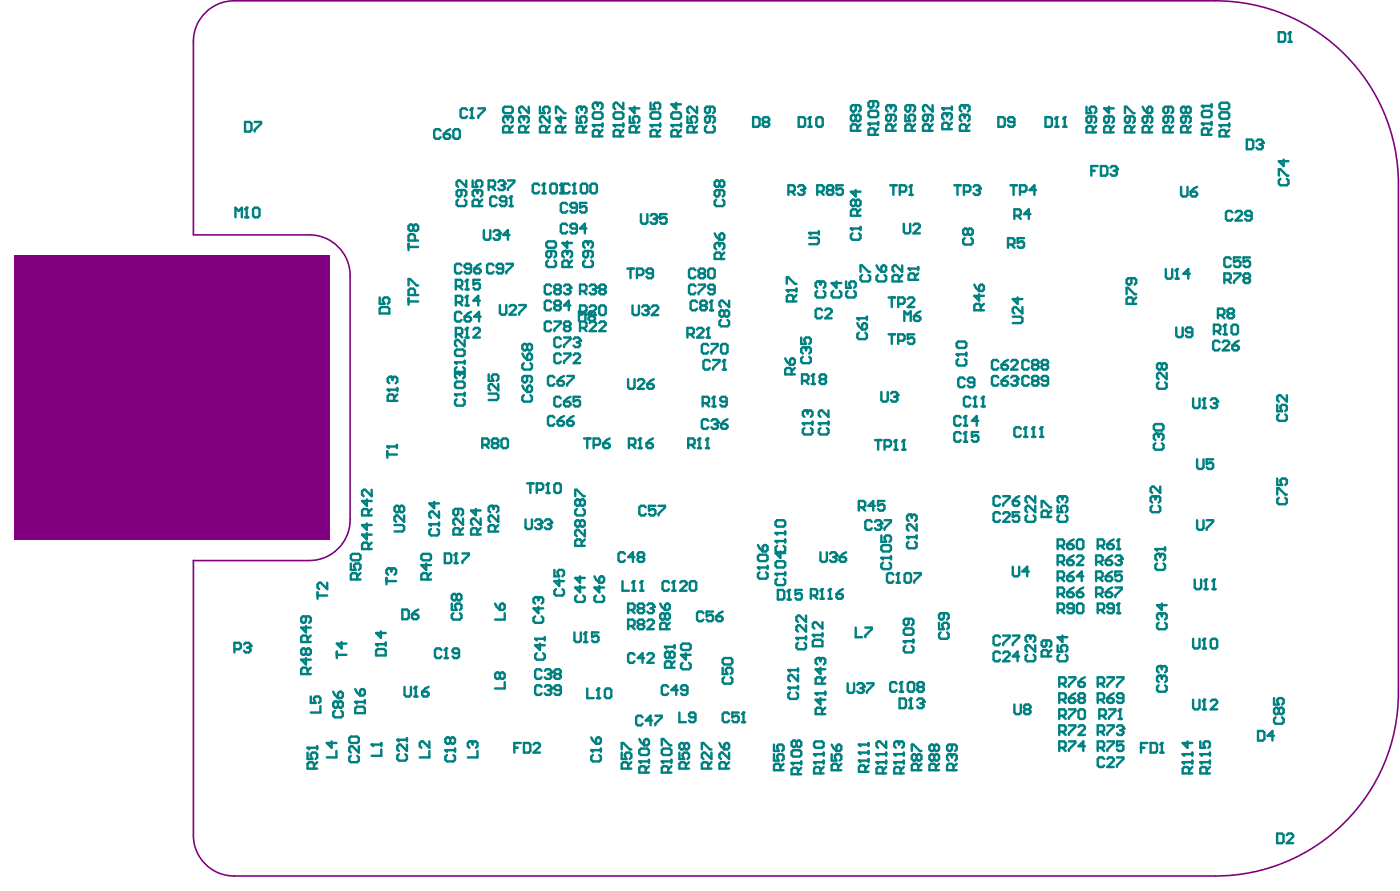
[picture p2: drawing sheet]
<svg xmlns="http://www.w3.org/2000/svg" width="291mm" height="185mm" viewBox="0 0 291 185" stroke-linecap="round" stroke-linejoin="round" font-family="sans-serif">
<path d="M200.2 23.9h-.3l-.4 .3v.7l.4 .3M200.9 27.2v-1l-.4-.3h-.6l-.4 .3v1h2M201.5 25.9l-.6 .6" fill="none" stroke="#008080" stroke-width=".5"/>
<circle cx="200.2" cy="23.9" r=".25" fill="#008080"/>
<path d="M200.2 23.9l.3 .3M200.2 21.9h-.3l-.4 .3v.7l.4 .3M200.5 24.2v.3M200.5 24.2l.4-.3h.3l.3 .3v.7l-.3 .3" fill="none" stroke="#008080" stroke-width=".5"/>
<circle cx="200.2" cy="21.9" r=".25" fill="#008080"/>
<path d="M108.6 24.2h-.3l-.4 .3v.7l.4 .3M109.3 27.5v-1l-.4-.3h-.6l-.4 .3v1h2M109.9 26.2l-.6 .7M200.2 21.9l.3 .3M200.5 22.2v.3M200.5 22.2l.4-.3h.3l.3 .3v.7l-.3 .3" fill="none" stroke="#008080" stroke-width=".5"/>
<circle cx="108.6" cy="24.2" r=".25" fill="#008080"/>
<path d="M108.6 24.2l.3 .3M108.9 24.5v.4M108.9 24.5l.4-.3h.3l.3 .3v.7l-.3 .3M109.9 22.2v1.3l-1.3-1.3h-.3l-.4 .3v.7l.4 .3M217.3 24.4h1l.4 .3v1.3l-.4 .4h-1zM219.3 26.4h.7M219.7 24.4v2" fill="none" stroke="#008080" stroke-width=".5"/>
<circle cx="219.7" cy="24.4" r=".25" fill="#008080"/>
<path d="M219.7 24.4l-.4 .3M221 26.4h.7M221.3 24.4v2" fill="none" stroke="#008080" stroke-width=".5"/>
<circle cx="221.3" cy="24.4" r=".25" fill="#008080"/>
<path d="M166 24.4h1l.4 .3v1.3l-.4 .4h-1zM168 26.4h.7M168.4 24.4v2M221.3 24.4l-.3 .3" fill="none" stroke="#008080" stroke-width=".5"/>
<circle cx="168.4" cy="24.4" r=".25" fill="#008080"/>
<path d="M168.4 24.4l-.4 .3M169.7 24.7l.3-.3h.7l.3 .3v1.3l-.3 .4h-.7l-.3-.4zM89.3 109h2M89.6 110l-.3 .3v.7l.3 .3h1.3l.4-.3v-.7l-.4-.3M91.3 108.6v.7" fill="none" stroke="#008080" stroke-width=".5"/>
<circle cx="89.3" cy="109" r=".25" fill="#008080"/>
<path d="M89.3 109l.3 .3M90.3 104.3v1.3l-1-1h2M91.3 106.3v1.3l-1.4-1.3h-.3l-.3 .3v.7l.3 .3M73.9 147.2l.3-.3h1.3l.3 .3v1h-1.9zM73.9 145.9h1.9M75.8 145.6v.6" fill="none" stroke="#008080" stroke-width=".5"/>
<circle cx="73.9" cy="145.9" r=".25" fill="#008080"/>
<path d="M92.5 115h1l.3 .4v1.3l-.3 .3h-1zM94.5 117h.6M94.8 115v2M73.9 145.9l.3 .3M73.9 143.2l.3 .7 .6 .7M74.8 143.6l.4-.4h.3l.3 .4v.6l-.3 .4h-.7z" fill="none" stroke="#008080" stroke-width=".5"/>
<circle cx="94.8" cy="115" r=".25" fill="#008080"/>
<path d="M181.9 91.5h1.3M182.6 91.5v2M183.9 92.8h1l.3-.3v-.7l-.3-.3h-1v2M185.9 93.5h.7M186.2 91.5v2M94.8 115l-.3 .4M96.1 115h1.4v.4l-1.4 1.3v.3" fill="none" stroke="#008080" stroke-width=".5"/>
<circle cx="186.2" cy="91.5" r=".25" fill="#008080"/>
<path d="M186.2 91.5l-.3 .3M187.6 93.5h.6M187.9 91.5v2" fill="none" stroke="#008080" stroke-width=".5"/>
<circle cx="187.9" cy="91.5" r=".25" fill="#008080"/>
<path d="M187.9 91.5l-.3 .3M212.2 89.1l-.3-.3h-.7l-.3 .3v1.4l.3 .3h.7l.3-.3M212.9 90.8h.6M213.2 88.8v2M83.6 126.7h1l.4 .3v1.4l-.4 .3h-1zM85.6 127.7h1l.4 .3v.4l-.4 .3h-.6l-.4-.3zM87 126.7l-.7 .3-.7 .7" fill="none" stroke="#008080" stroke-width=".5"/>
<circle cx="213.2" cy="88.8" r=".25" fill="#008080"/>
<path d="M213.2 88.8l-.3 .3M214.5 90.8h.7M214.9 88.8v2" fill="none" stroke="#008080" stroke-width=".5"/>
<circle cx="214.9" cy="88.8" r=".25" fill="#008080"/>
<path d="M214.9 88.8l-.4 .3M216.2 90.8h.7M216.5 88.8v2" fill="none" stroke="#008080" stroke-width=".5"/>
<circle cx="216.5" cy="88.8" r=".25" fill="#008080"/>
<path d="M178.2 67.2l.4 .6 .6 .7M178.2 66.2h2M178.6 69.2l-.4 .3v.7l.4 .3h1.3l.3-.3v-.7l-.3-.3M179.2 67.5l.4-.3h.3l.3 .3v.7l-.3 .3h-.7zM180.2 65.8v.7M216.5 88.8l-.3 .3" fill="none" stroke="#008080" stroke-width=".5"/>
<circle cx="178.2" cy="66.2" r=".25" fill="#008080"/>
<g fill="none" stroke="#008080" stroke-width=".5">
<path d="M91.6 27.2l-.3-.3h-.7l-.3 .3v1.3l.3 .3h.7l.3-.3M92.3 27.9h1l.3 .3v.3l-.3 .3h-.7l-.3-.3zM93.6 26.9l-.7 .3-.6 .7M94.3 27.2l.3-.3h.7l.3 .3v1.3l-.3 .3h-.7l-.3-.3zM178.2 66.2l.4 .3M134.2 105.5l-.3-.4h-.7l-.3 .4v1.3l.3 .3h.7l.3-.3M136.2 105.1h-1.3v1l.7-.3h.3l.3 .3v.7l-.3 .3h-.7l-.3-.3M136.9 105.1h1.3v.4l-1.3 1.3v.3M93.9 125.5v1.3h1l-.3-.7v-.3l.3-.3h.7l.3 .3v.7l-.3 .3M94.3 127.5l-.4 .3v.7l.4 .3h1.3l.3-.3v-.7l-.3-.3M94.9 123.8l-.3-.3h-.3l-.4 .3v.7l.4 .3h.3l.3-.3M94.9 123.8l.4-.3h.3l.3 .3v.7l-.3 .3h-.3l-.4-.3"/>
<path d="M94.9 123.8v.7M195.2 129.5v1.3h1l-.3-.7v-.3l.3-.3h.7l.3 .3v.7l-.3 .3M195.6 131.5l-.4 .3v.7l.4 .3h1.3l.3-.3v-.7l-.3-.3M196.2 127.5v1l-.3 .3h-.3l-.4-.3v-.7l.4-.3h1.3l.3 .3v.7l-.3 .3M84.1 142.8v1.6l.3 .4h.7l.3-.4v-1.6M86.1 144.8h.7M86.4 142.8v2"/>
</g>
<circle cx="86.4" cy="142.8" r=".25" fill="#008080"/>
<path d="M168.6 123.8h1l.3-.3v-.7l-.3-.3h-1v2M169.2 123.8l.7 .7M170.6 124.5h.6M170.9 122.5v2M86.4 142.8l-.3 .3M87.8 143.8h1l.3 .3v.3l-.3 .4h-.7l-.3-.4zM89.1 142.8l-.7 .3-.6 .7" fill="none" stroke="#008080" stroke-width=".5"/>
<circle cx="170.9" cy="122.5" r=".25" fill="#008080"/>
<path d="M170.9 122.5l-.3 .3M172.2 124.5h.7M172.6 122.5v2" fill="none" stroke="#008080" stroke-width=".5"/>
<circle cx="172.6" cy="122.5" r=".25" fill="#008080"/>
<path d="M172.6 122.5l-.4 .3M173.9 123.5h1l.3 .3v.3l-.3 .4h-.7l-.3-.4zM175.2 122.5l-.6 .3-.7 .7M249.5 158.4h2M251.5 159.4l-.6 .7M251.5 158.1v.7M250.9 160.8v-1l-.4-.4h-.6l-.4 .4v1h2" fill="none" stroke="#008080" stroke-width=".5"/>
<circle cx="249.5" cy="158.4" r=".25" fill="#008080"/>
<path d="M249.5 158.4l.4 .4M249.5 156.8h2M251.5 156.4v.7" fill="none" stroke="#008080" stroke-width=".5"/>
<circle cx="249.5" cy="156.8" r=".25" fill="#008080"/>
<path d="M245.9 158.4h2M247.9 159.4l-.7 .7M247.9 158.1v.7M249.5 156.8l.4 .3M249.5 154.1v1.3h1l-.3-.6v-.4l.3-.3h.7l.3 .3v.7l-.3 .3M247.2 160.8v-1l-.3-.4h-.7l-.3 .4v1h2" fill="none" stroke="#008080" stroke-width=".5"/>
<circle cx="245.9" cy="158.4" r=".25" fill="#008080"/>
<path d="M245.9 158.4l.3 .4M245.9 156.8h2M247.9 156.4v.7" fill="none" stroke="#008080" stroke-width=".5"/>
<circle cx="245.9" cy="156.8" r=".25" fill="#008080"/>
<path d="M185.9 158.4h2M187.9 159.4l-.7 .7M187.9 158.1v.7M245.9 156.8l.3 .3M246.9 154.1v1.3l-1-1h2M187.2 160.8v-1l-.3-.4h-.7l-.3 .4v1h2" fill="none" stroke="#008080" stroke-width=".5"/>
<circle cx="185.9" cy="158.4" r=".25" fill="#008080"/>
<path d="M185.9 158.4l.3 .4M185.9 156.8h2M187.9 156.4v.7" fill="none" stroke="#008080" stroke-width=".5"/>
<circle cx="185.9" cy="156.8" r=".25" fill="#008080"/>
<path d="M185.9 156.8l.3 .3M186.6 154.1h-.4l-.3 .3v.7l.3 .3" fill="none" stroke="#008080" stroke-width=".5"/>
<circle cx="186.6" cy="154.1" r=".25" fill="#008080"/>
<path d="M182.2 158.4h2M184.2 159.4l-.6 .7M184.2 158.1v.7M186.6 154.1l.3 .3M186.9 154.4v.4M186.9 154.4l.3-.3h.4l.3 .3v.7l-.3 .3M183.6 160.8v-1l-.4-.4h-.6l-.4 .4v1h2" fill="none" stroke="#008080" stroke-width=".5"/>
<circle cx="182.2" cy="158.4" r=".25" fill="#008080"/>
<path d="M182.2 158.4l.4 .4M182.2 156.8h2M184.2 156.4v.7" fill="none" stroke="#008080" stroke-width=".5"/>
<circle cx="182.2" cy="156.8" r=".25" fill="#008080"/>
<path d="M178.6 158.1h2M180.6 159.1l-.7 .7M180.6 157.8v.6M182.2 156.8l.4 .3M184.2 154.1v1.3l-1.3-1.3h-.3l-.4 .3v.7l.4 .3M179.9 160.4v-1l-.3-.3h-.7l-.3 .3v1h2" fill="none" stroke="#008080" stroke-width=".5"/>
<circle cx="178.6" cy="158.1" r=".25" fill="#008080"/>
<path d="M178.6 158.1l.3 .3M178.6 156.4h2M180.6 156.1v.7" fill="none" stroke="#008080" stroke-width=".5"/>
<circle cx="178.6" cy="156.4" r=".25" fill="#008080"/>
<path d="M178.6 156.4l.3 .4M178.6 154.8h2M180.6 154.4v.7" fill="none" stroke="#008080" stroke-width=".5"/>
<circle cx="178.6" cy="154.8" r=".25" fill="#008080"/>
<path d="M161.7 122.6h1l.3 .4v1.3l-.3 .3h-1zM163.7 124.6h.7M164 122.6v2M178.6 154.8l.3 .3" fill="none" stroke="#008080" stroke-width=".5"/>
<circle cx="164" cy="122.6" r=".25" fill="#008080"/>
<g fill="none" stroke="#008080" stroke-width=".5">
<path d="M109.6 100.5h1.3M110.3 100.5v2M111.6 101.8h1l.3-.3v-.7l-.3-.3h-1v2M113.6 102.5h.7M113.9 100.5v2M146.2 127.5l-.3-.4h-.7l-.3 .4v1.3l.3 .3h.7l.3-.3M148.2 127.1h-1.3v1l.7-.3h.3l.3 .3v.7l-.3 .3h-.7l-.3-.3M148.9 128.1h1l.3 .4v.3l-.3 .3h-.7l-.3-.3zM150.2 127.1l-.6 .4-.7 .6M164 122.6l-.3 .4M166.7 122.6h-1.3v1l.6-.3h.4l.3 .3v.7l-.3 .3h-.7l-.3-.3M64.6 144.8v1.3h1l-.3-.7v-.3l.3-.3h.7l.3 .3v.7l-.3 .3"/>
<path d="M66.6 146.8v1.3h-2"/>
</g>
<circle cx="113.9" cy="100.5" r=".25" fill="#008080"/>
<g fill="none" stroke="#008080" stroke-width=".5">
<path d="M130.4 55.8h1.3M131.1 55.8v2M132.4 57.2h1l.3-.4v-.6l-.3-.4h-1v2M135.7 56.8h-1l-.3-.3v-.3l.3-.4h.7l.3 .4v1.3l-.3 .3h-.7l-.3-.3M113.9 100.5l-.3 .3M115.2 100.8l.4-.3h.6l.4 .3v1.3l-.4 .4h-.6l-.4-.4zM70 135.5v1.3M70 136.1h2M71 133.5v1.3l-1-1h2M169.2 158.4h2M171.2 159.4l-.6 .7M171.2 158.1v.7"/>
<path d="M170.6 160.8v-1l-.4-.4h-.6l-.4 .4v1h2"/>
</g>
<circle cx="169.2" cy="158.4" r=".25" fill="#008080"/>
<path d="M169.2 158.4l.4 .4M169.2 156.8h2M171.2 156.4v.7" fill="none" stroke="#008080" stroke-width=".5"/>
<circle cx="169.2" cy="156.8" r=".25" fill="#008080"/>
<path d="M180.6 25.7h2M181.9 28v-1l-.3-.3h-.7l-.3 .3v1h2M182.6 26.7l-.7 .7M182.6 25.4v.6M169.2 156.8l.4 .3M169.2 154.4l.4-.3h1.3l.3 .3v.7l-.3 .3h-1.3l-.4-.3z" fill="none" stroke="#008080" stroke-width=".5"/>
<circle cx="180.6" cy="25.7" r=".25" fill="#008080"/>
<path d="M180.6 25.7l.3 .3M180.9 23h1.3l.4 .4v.6l-.4 .4h-1.3l-.3-.4v-.6zM181.6 21v1l-.4 .4h-.3l-.3-.4v-.6l.3-.4h1.3l.4 .4v.6l-.4 .4M164.6 158.6h2M166.6 159.6l-.7 .7M166.6 158.3v.6M165.9 160.9v-1l-.3-.3h-.7l-.3 .3v1h2" fill="none" stroke="#008080" stroke-width=".5"/>
<circle cx="164.6" cy="158.6" r=".25" fill="#008080"/>
<path d="M137.6 158.3h2M139.6 159.3l-.7 .6M139.6 157.9v.7M164.6 158.6l.3 .3M164.6 156.3l.3-.4h1.3l.4 .4v.6l-.4 .4h-1.3l-.3-.4zM165.6 154.3l-.4-.4h-.3l-.3 .4v.6l.3 .4h.3l.4-.4M165.6 154.3l.3-.4h.3l.4 .4v.6l-.4 .4h-.3l-.3-.4M165.6 154.3v.6M138.9 160.6v-1l-.3-.3h-.7l-.3 .3v1h2" fill="none" stroke="#008080" stroke-width=".5"/>
<circle cx="137.6" cy="158.3" r=".25" fill="#008080"/>
<path d="M132.9 158.3h2M134.9 159.3l-.7 .6M134.9 157.9v.7M137.6 158.3l.3 .3M137.6 154.9v-1.3h.3l1.3 1.3h.4M137.9 155.6h1.3l.4 .3v.7l-.4 .3h-1.3l-.3-.3v-.7zM134.2 160.6v-1l-.3-.3h-.7l-.3 .3v1h2" fill="none" stroke="#008080" stroke-width=".5"/>
<circle cx="132.9" cy="158.3" r=".25" fill="#008080"/>
<path d="M135.2 26h2M136.6 28.3v-.9l-.4-.4h-.6l-.4 .4v.9h2M137.2 27l-.6 .7M137.2 25.7v.7M132.9 158.3l.3 .3M132.9 153.6l.3 .7 .7 .6M133.2 155.6h1.4l.3 .3v.7l-.3 .3h-1.4l-.3-.3v-.7zM133.9 153.9l.3-.3h.4l.3 .3v.7l-.3 .3h-.7z" fill="none" stroke="#008080" stroke-width=".5"/>
<circle cx="135.2" cy="26" r=".25" fill="#008080"/>
<path d="M135.2 26l.4 .4M135.2 21.4v1.3h1l-.3-.7v-.3l.3-.3h.7l.3 .3v.7l-.3 .3M135.6 23.4h1.3l.3 .3v.7l-.3 .3h-1.3l-.4-.3v-.7zM139.6 26h2M140.9 28.3v-.9l-.3-.4h-.7l-.3 .4v.9h2M141.6 27l-.7 .7M141.6 25.7v.7" fill="none" stroke="#008080" stroke-width=".5"/>
<circle cx="139.6" cy="26" r=".25" fill="#008080"/>
<path d="M123.2 26h2M124.6 28.3v-.9l-.4-.4h-.6l-.4 .4v.9h2M125.2 27l-.6 .7M125.2 25.7v.7M139.6 26l.3 .4M139.9 23.4h1.3l.4 .3v.7l-.4 .3h-1.3l-.3-.3v-.7zM140.6 21.4v1.3l-1-1h2" fill="none" stroke="#008080" stroke-width=".5"/>
<circle cx="123.2" cy="26" r=".25" fill="#008080"/>
<path d="M123.2 26l.4 .4M123.2 23.7l.4-.3h1.3l.3 .3v.7l-.3 .3h-1.3l-.4-.3zM123.9 21.4h-.3l-.4 .3v.7l.4 .3" fill="none" stroke="#008080" stroke-width=".5"/>
<circle cx="123.9" cy="21.4" r=".25" fill="#008080"/>
<path d="M123.9 21.4l.3 .3M124.2 21.7v.3M124.2 21.7l.4-.3h.3l.3 .3v.7l-.3 .3M127.6 26h2M128.9 28.3v-.9l-.3-.4h-.7l-.3 .4v.9h2M129.6 27l-.7 .7M129.6 25.7v.7" fill="none" stroke="#008080" stroke-width=".5"/>
<circle cx="127.6" cy="26" r=".25" fill="#008080"/>
<path d="M127.6 26l.3 .4M127.6 23.7l.3-.3h1.3l.4 .3v.7l-.4 .3h-1.3l-.3-.3zM129.6 21.4v1.3l-1.4-1.3h-.3l-.3 .3v.7l.3 .3M249.9 25.7h2M251.2 28v-1l-.3-.3h-.7l-.3 .3v1h2M251.9 26.7l-.7 .7M251.9 25.4v.6" fill="none" stroke="#008080" stroke-width=".5"/>
<circle cx="249.9" cy="25.7" r=".25" fill="#008080"/>
<path d="M249.9 25.7l.3 .3M249.9 23.4l.3-.4h1.3l.4 .4v.6l-.4 .4h-1.3l-.3-.4zM249.9 22h2M251.9 21.7v.7" fill="none" stroke="#008080" stroke-width=".5"/>
<circle cx="249.9" cy="22" r=".25" fill="#008080"/>
<path d="M249.9 22l.3 .4M253.5 26h2M254.9 28.3v-.9l-.4-.4h-.6l-.4 .4v.9h2M255.5 27l-.6 .7M255.5 25.7v.7" fill="none" stroke="#008080" stroke-width=".5"/>
<circle cx="253.5" cy="26" r=".25" fill="#008080"/>
<g fill="none" stroke="#008080" stroke-width=".5">
<path d="M184.9 21.9h-.3l-.4 .3v.7l.4 .3M185.2 23.9v1l-.3 .3h-.3l-.4-.3v-.7l.4-.3h1.3l.3 .3v.7l-.3 .3M185.6 27.2v-1l-.4-.3h-.6l-.4 .3v1h2M186.2 25.9l-.6 .6M225.9 22.2v1.3h1l-.4-.6v-.4l.4-.3h.6l.4 .3v.7l-.4 .3M226.9 24.2v1l-.4 .3h-.3l-.3-.3v-.7l.3-.3h1.3l.4 .3v.7l-.4 .3M227.2 27.5v-1l-.3-.3h-.7l-.3 .3v1h2M227.9 26.2l-.7 .7M230.5 24.2v1l-.3 .3h-.3l-.4-.3v-.7l.4-.3h1.3l.3 .3v.7l-.3 .3M230.5 22.2v1.3l-1-1h2M230.9 27.5v-1l-.4-.3h-.6l-.4 .3v1h2M231.5 26.2l-.6 .7"/>
<path d="M233.9 23.5v-1.3h.3l1.3 1.3h.4M234.9 24.2v1l-.4 .3h-.3l-.3-.3v-.7l.3-.3h1.3l.4 .3v.7l-.4 .3M235.2 27.5v-1l-.3-.3h-.7l-.3 .3v1h2M235.9 26.2l-.7 .7M237.5 22.2l.4 .7 .6 .6M238.5 24.2v1l-.3 .3h-.3l-.4-.3v-.7l.4-.3h1.3l.3 .3v.7l-.3 .3M238.5 22.5l.4-.3h.3l.3 .3v.7l-.3 .3h-.7zM238.9 27.5v-1l-.4-.3h-.6l-.4 .3v1h2M239.5 26.2l-.6 .7M242.9 22.2v1l-.4 .3h-.3l-.3-.3v-.7l.3-.3h1.3l.4 .3v.7l-.4 .3M242.9 24.2v1l-.4 .3h-.3l-.3-.3v-.7l.3-.3h1.3l.4 .3v.7l-.4 .3M243.2 27.5v-1l-.3-.3h-.7l-.3 .3v1h2"/>
<path d="M243.9 26.2l-.7 .7M246.5 24.2v1l-.3 .3h-.3l-.4-.3v-.7l.4-.3h1.3l.3 .3v.7l-.3 .3M246.5 22.5l.4-.3h.3l.3 .3v.7l-.3 .3h-.3l-.4-.3M246.5 22.5l-.3-.3h-.3l-.4 .3v.7l.4 .3h.3l.3-.3M246.5 22.5v.7M246.9 27.5v-1l-.4-.3h-.6l-.4 .3v1h2M247.5 26.2l-.6 .7M253.5 26l.4 .4M253.5 23.7l.4-.3h1.3l.3 .3v.7l-.3 .3h-1.3l-.4-.3zM253.5 21.7l.4-.3h1.3l.3 .3v.7l-.3 .3h-1.3l-.4-.3z"/>
</g>
<circle cx="184.9" cy="21.9" r=".25" fill="#008080"/>
<path d="M184.9 21.9l.3 .3M185.2 22.2v.3M185.2 22.2l.4-.3h.3l.3 .3v.7l-.3 .3M192.9 23.9v1l-.3 .3h-.4l-.3-.3v-.7l.3-.3h1.4l.3 .3v.7l-.3 .3M193.2 27.2v-1l-.3-.3h-.7l-.3 .3v1h2M193.9 21.9v1.3l-1.3-1.3h-.4l-.3 .3v.7l.3 .3M193.9 25.9l-.7 .6M228.2 126.8h1l.3-.3v-.7l-.3-.3h-1v2M228.9 126.8l.6 .7M231.5 126.5h-1l-.3-.4v-.3l.3-.3h.7l.3 .3v1.3l-.3 .4h-.7l-.3-.4M232.2 127.5h.7M232.5 125.5v2" fill="none" stroke="#008080" stroke-width=".5"/>
<circle cx="232.5" cy="125.5" r=".25" fill="#008080"/>
<g fill="none" stroke="#008080" stroke-width=".5">
<path d="M169.9 39.8h1l.3-.3v-.7l-.3-.3h-1v2M170.6 39.8l.6 .7M172.2 39.5l-.3-.3v-.4l.3-.3h.7l.3 .3v.4l-.3 .3M172.2 39.5l-.3 .3v.4l.3 .3h.7l.3-.3v-.4l-.3-.3M172.2 39.5h.7M175.2 38.5h-1.3v1l.7-.3h.3l.3 .3v.7l-.3 .3h-.7l-.3-.3M177.9 21.9v1l-.3 .3h-.4l-.3-.3v-.7l.3-.3h1.4l.3 .3v.7l-.3 .3M177.9 24.2l-.3-.3h-.4l-.3 .3v.7l.3 .3h.4l.3-.3M177.9 24.2l.3-.3h.4l.3 .3v.7l-.3 .3h-.4l-.3-.3M177.9 24.2v.7M177.9 39.5v1.3l-1-1h2M178.2 27.2v-1l-.3-.3h-.7l-.3 .3v1h2"/>
<path d="M178.9 25.9l-.7 .6M177.9 41.8l-.3-.3h-.4l-.3 .3v.7l.3 .3h.4l.3-.3M177.9 41.8l.3-.3h.4l.3 .3v.7l-.3 .3h-.4l-.3-.3M177.9 41.8v.7M178.2 44.8v-1l-.3-.3h-.7l-.3 .3v1h2M178.9 43.5l-.7 .7M130.6 126.8h1l.3-.3v-.7l-.3-.3h-1v2M131.2 126.8l.7 .7M132.9 126.5l-.3-.4v-.3l.3-.3h.7l.3 .3v.3l-.3 .4M132.9 126.5l-.3 .3v.3l.3 .4h.7l.3-.4v-.3l-.3-.3M132.9 126.5h.7M134.6 125.8l.3-.3h.7l.3 .3v.3"/>
<path d="M137.2 125.5l.4 .6 .6 .7M138.2 125.8l.4-.3h.3l.3 .3v.7l-.3 .3h-.7zM138.2 127.8l-.3-.3h-.3l-.4 .3v.7l.4 .3h.3l.3-.3M138.2 127.8l.4-.3h.3l.3 .3v.7l-.3 .3h-.3l-.4-.3M138.2 127.8v.7M138.6 130.8v-1l-.4-.3h-.6l-.4 .3v1h2M139.2 129.5l-.6 .6M219.9 126.8h1l.3-.3v-.7l-.3-.3h-1v2M220.5 126.8l.7 .7M223.2 126.5h-1l-.3-.4v-.3l.3-.3h.7l.3 .3v1.3l-.3 .4h-.7l-.3-.4M223.9 125.8l.3-.3h.7l.3 .3v1.3l-.3 .4h-.7l-.3-.4zM232.5 125.5l-.3 .3"/>
<path d="M189.6 156.1v-1.3h.3l1.3 1.3h.4M190.6 157.1l.3-.3h.3l.4 .3v.7l-.4 .3h-.3l-.3-.3M190.6 157.1l-.4-.3h-.3l-.3 .3v.7l.3 .3h.3l.4-.3M190.6 157.1v.7M191.6 158.8l-.7 .6M194.2 155.1l-.3-.3h-.3l-.4 .3v.7l.4 .3h.3l.3-.3M194.2 157.1l-.3-.3h-.3l-.4 .3v.7l.4 .3h.3l.3-.3M194.2 157.1l.4-.3h.3l.3 .3v.7l-.3 .3h-.3l-.4-.3M194.2 155.1l.4-.3h.3l.3 .3v.7l-.3 .3h-.3l-.4-.3M194.2 155.1v.7M194.2 157.1v.7M195.2 158.8l-.6 .6"/>
<path d="M190.9 160.1v-1l-.3-.3h-.7l-.3 .3v1h2M194.6 160.1v-1l-.4-.3h-.6l-.4 .3v1h2"/>
</g>
<circle cx="135.9" cy="126.1" r=".25" fill="#008080"/>
<g fill="none" stroke="#008080" stroke-width=".5">
<path d="M130.6 130.1h1l.3-.3v-.7l-.3-.3h-1v2M131.2 130.1l.7 .7M132.9 129.8l-.3-.3v-.4l.3-.3h.7l.3 .3v.4l-.3 .3M132.9 129.8l-.3 .3v.4l.3 .3h.7l.3-.3v-.4l-.3-.3M132.9 129.8h.7M134.6 129.1l.3-.3h.7l.3 .3v.4l-1.3 1.3h1.3M135.2 126.5h.4M135.6 126.5l.3 .3v.3l-.3 .4h-.7l-.3-.4M135.9 126.1l-.3 .4M138.2 134.5h2M139.2 135.8l-.3-.3h-.3l-.4 .3v.7l.4 .3h.3l.3-.3M139.2 135.8l.4-.3h.3l.3 .3v.7l-.3 .3h-.3l-.4-.3"/>
<path d="M139.2 135.8v.7M139.6 138.8v-1l-.4-.3h-.6l-.4 .3v1h2M140.2 137.5l-.6 .6M140.2 134.1v.7"/>
</g>
<circle cx="138.2" cy="134.5" r=".25" fill="#008080"/>
<g fill="none" stroke="#008080" stroke-width=".5">
<path d="M235.2 57.8v1l-.3 .4h-.4l-.3-.4v-.6l.3-.4h1.4l.3 .4v.6l-.3 .4M254.5 58.2h1l.4-.4v-.6l-.4-.4h-1v2M255.2 58.2l.7 .6M256.5 56.8h1.4v.4l-1.4 1.3v.3M258.9 57.8h.6M258.9 57.8l-.4-.3v-.3l.4-.4h.6l.4 .4v.3l-.4 .3M258.9 57.8l-.4 .4v.3l.4 .3h.6l.4-.3v-.3l-.4-.4M234.2 61.2v-1.4h.3l1.4 1.4h.3M235.5 63.2v-1l-.3-.4h-.7l-.3 .4v1h2M236.2 61.8l-.7 .7M100.3 92.5h1l.3-.4v-.6l-.3-.4h-1v2M100.9 92.5l.7 .6"/>
<path d="M102.6 92.1l-.3-.3v-.3l.3-.4h.7l.3 .4v.3l-.3 .3M102.6 92.1l-.3 .4v.3l.3 .3h.7l.3-.3v-.3l-.3-.4M102.6 92.1h.7M104.3 91.5l.3-.4h.7l.3 .4v1.3l-.3 .3h-.7l-.3-.3zM138.2 134.5l.4 .3M220.2 142.1h1l.3-.3v-.7l-.3-.3h-1v2M220.2 155.4h1l.3-.3v-.7l-.3-.3h-1v2M220.9 142.1l.6 .7M220.9 155.4l.6 .7M222.2 140.8h1.3v.3l-1.3 1.3v.4M222.2 154.1h1.3v.3l-1.3 1.4v.3M224.2 141.8h1l.3 .3v.3l-.3 .4h-.7l-.3-.4z"/>
<path d="M225.5 140.8l-.6 .3-.7 .7M225.5 155.1h-1.3l1-1v2M228.2 142.1h1l.3-.3v-.7l-.3-.3h-1v2M228.2 152.1h1l.3-.3v-.7l-.3-.3h-1v2M228.2 155.4h1l.3-.3v-.7l-.3-.3h-1v2M228.9 142.1l.6 .7M228.9 155.4l.6 .7M228.9 152.1l.6 .7M230.2 140.8h1.3v.3l-1.3 1.3v.4M230.2 150.8h1.3v.3l-1.3 1.3v.4M230.2 154.1h1.3v.3l-1.3 1.4v.3M232.2 140.8h1.3v.3l-1.3 1.3v.4"/>
<path d="M232.2 151.1l.3-.3h.7l.3 .3v.3M233.5 154.1h-1.3v1l.7-.3h.3l.3 .3v.7l-.3 .3h-.7l-.3-.3"/>
</g>
<circle cx="233.5" cy="151.4" r=".25" fill="#008080"/>
<path d="M220.2 152.1h1l.3-.3v-.7l-.3-.3h-1v2M220.9 152.1l.6 .7M222.2 150.8h1.3v.3l-1.3 1.3v.4M224.2 151.1l.3-.3h.7l.3 .3v.3l-1.3 1.4h1.3M228.5 148.8h1l.4-.4v-.6l-.4-.4h-1v2M229.2 148.8l.7 .6M230.5 147.4h1.4v.4l-1.4 1.3v.3M232.5 149.4h.7M232.9 151.8h.3M232.9 147.4v2M233.2 151.8l.3 .3v.3l-.3 .4h-.7l-.3-.4M233.5 151.4l-.3 .4" fill="none" stroke="#008080" stroke-width=".5"/>
<circle cx="232.9" cy="147.4" r=".25" fill="#008080"/>
<g fill="none" stroke="#008080" stroke-width=".5">
<path d="M221.9 119.8h1l.3 .3v.4l-.3 .3h-.7l-.3-.3zM223.2 118.8l-.7 .3-.6 .7M225.2 119.8h-1.3l1-1v2M227.9 116.8h1l.3-.3v-.7l-.3-.3h-1v2M228.5 116.8l.7 .7M229.9 116.5h1l.3 .3v.3l-.3 .4h-.7l-.3-.4zM229.9 119.8h1l.3 .3v.4l-.3 .3h-.7l-.3-.3zM231.2 118.8l-.7 .3-.6 .7M231.2 115.5l-.7 .3-.6 .7M231.9 115.8l.3-.3h.7l.3 .3v.3M233.2 118.8h-1.3v1l.6-.3h.4l.3 .3v.7l-.3 .3h-.7l-.3-.3M219.9 123.5h1l.3-.4v-.6l-.3-.4h-1v2"/>
<path d="M219.9 120.1h1l.3-.3v-.7l-.3-.3h-1v2M220.5 123.5l.7 .6M220.5 120.1l.7 .7M221.9 123.1h1l.3 .4v.3l-.3 .3h-.7l-.3-.3zM223.2 122.1l-.7 .4-.6 .6M223.9 123.1h1l.3 .4v.3l-.3 .3h-.7l-.3-.3zM225.2 122.1l-.7 .4-.6 .6M227.9 120.1h1l.3-.3v-.7l-.3-.3h-1v2M227.9 123.5h1l.3-.4v-.6l-.3-.4h-1v2M228.5 123.5l.7 .6M228.5 120.1l.7 .7M229.9 123.1h1l.3 .4v.3l-.3 .3h-.7l-.3-.3z"/>
<path d="M231.2 122.1l-.7 .4-.6 .6M231.9 122.1h1.3v.4l-1.3 1.3v.3M220.2 145.4h1l.3-.3v-.7l-.3-.3h-1v2M220.2 148.8h1l.3-.4v-.6l-.3-.4h-1v2M220.9 148.8l.6 .6M220.9 145.4l.6 .7M222.2 147.4h1.3v.4l-1.3 1.3v.3M222.2 145.1h1l.3 .3v.4l-.3 .3h-.7l-.3-.3zM223.5 144.1l-.6 .3-.7 .7M224.2 147.8l.3-.4h.7l.3 .4v1.3l-.3 .3h-.7l-.3-.3zM224.5 145.1l-.3 .3v.4l.3 .3h.7l.3-.3v-.4l-.3-.3M224.5 145.1l-.3-.3v-.4l.3-.3h.7l.3 .3v.4l-.3 .3"/>
<path d="M224.5 145.1h.7M228.2 145.4h1l.3-.3v-.7l-.3-.3h-1v2M228.9 145.4l.6 .7M230.2 145.1h1l.3 .3v.4l-.3 .3h-.7l-.3-.3zM231.5 144.1l-.6 .3-.7 .7M232.9 147.4l-.4 .4M233.5 145.1h-1l-.3-.3v-.4l.3-.3h.7l.3 .3v1.4l-.3 .3h-.7l-.3-.3"/>
</g>
<circle cx="233.2" cy="116.1" r=".25" fill="#008080"/>
<g fill="none" stroke="#008080" stroke-width=".5">
<path d="M219.9 116.8h1l.3-.3v-.7l-.3-.3h-1v2M220.5 116.8l.7 .7M221.9 116.5h1l.3 .3v.3l-.3 .4h-.7l-.3-.4zM223.2 115.5l-.7 .3-.6 .7M223.9 115.8l.3-.3h.7l.3 .3v.3l-1.3 1.4h1.3M228.2 113.5h1l.3-.4v-.6l-.3-.4h-1v2M228.9 113.5l.6 .6M230.2 113.1h1l.3 .4v.3l-.3 .3h-.7l-.3-.3zM231.5 112.1l-.6 .4-.7 .6M232.2 114.1h.7M232.5 116.5h.4M232.5 112.1v2"/>
<path d="M232.9 116.5l.3 .3v.3l-.3 .4h-.7l-.3-.4M233.2 116.1l-.3 .4"/>
</g>
<circle cx="232.5" cy="112.1" r=".25" fill="#008080"/>
<g fill="none" stroke="#008080" stroke-width=".5">
<path d="M119.9 24.2v1.3h1l-.3-.6v-.4l.3-.3h.7l.3 .3v.7l-.3 .3M120.6 22.2h-.4l-.3 .3v.7l.3 .3M121.2 27.5v-1l-.3-.3h-.7l-.3 .3v1h2M121.9 26.2l-.7 .7M130.9 24.2v1.3h1l-.3-.6v-.4l.3-.3h.7l.3 .3v.7l-.3 .3M131.9 22.2v1.3l-1-1h2M132.2 27.5v-1l-.3-.3h-.7l-.3 .3v1h2M132.9 26.2l-.7 .7M188.2 23.9v1.3h1l-.3-.7v-.3l.3-.3h.7l.3 .3v.7l-.3 .3M189.2 21.9v1l-.3 .3h-.3l-.4-.3v-.7l.4-.3h1.3l.3 .3v.7l-.3 .3M189.6 27.2v-1l-.4-.3h-.6l-.4 .3v1h2M190.2 25.9l-.6 .6"/>
<path d="M219.9 113.5h1l.3-.4v-.6l-.3-.4h-1v2M220.5 113.5l.7 .6M221.9 113.1h1l.3 .4v.3l-.3 .3h-.7l-.3-.3zM223.2 112.1l-.7 .4-.6 .6M223.9 112.5l.3-.4h.7l.3 .4v1.3l-.3 .3h-.7l-.3-.3zM232.5 112.1l-.3 .4M129.2 156.4v1.4h1l-.3-.7v-.3l.3-.4h.7l.3 .4v.6l-.3 .4M129.2 155.8v-1.4h.4l1.3 1.4h.3M130.6 159.8v-1l-.4-.4h-.6l-.4 .4v1h2M131.2 158.4l-.6 .7M141.2 156.4v1.4h1l-.3-.7v-.3l.3-.4h.7l.3 .4v.6l-.3 .4M142.2 154.8l-.3-.4h-.3l-.4 .4v.6l.4 .4h.3l.3-.4"/>
<path d="M142.2 154.8l.4-.4h.3l.3 .4v.6l-.3 .4h-.3l-.4-.4M142.2 154.8v.6M142.6 159.8v-1l-.4-.4h-.6l-.4 .4v1h2M143.2 158.4l-.6 .7M160.9 156.8v1.3h1l-.3-.7v-.3l.3-.3h.7l.3 .3v.7l-.3 .3M160.9 154.8v1.3h1l-.3-.7v-.3l.3-.3h.7l.3 .3v.7l-.3 .3M162.9 158.8l-.7 .6M172.9 156.8v1.3h1l-.3-.7v-.3l.3-.3h.7l.3 .3v.7l-.3 .3M172.9 154.8l.3 .6 .7 .7M173.9 155.1l.3-.3h.4l.3 .3v.7l-.3 .3h-.7zM174.9 158.8l-.7 .6M162.2 160.1v-1l-.3-.3h-.7l-.3 .3v1h2"/>
<path d="M174.2 160.1v-1l-.3-.3h-.7l-.3 .3v1h2"/>
</g>
<circle cx="120.6" cy="22.2" r=".25" fill="#008080"/>
<path d="M120.6 22.2l.3 .3M120.9 22.5v.4M120.9 22.5l.3-.3h.4l.3 .3v.7l-.3 .3M142.9 24.2v1.3h1l-.3-.6v-.4l.3-.3h.7l.3 .3v.7l-.3 .3M144.2 27.5v-1l-.3-.3h-.7l-.3 .3v1h2M144.9 22.2v1.3l-1.3-1.3h-.4l-.3 .3v.7l.3 .3M144.9 26.2l-.7 .7M63.9 156.4v1.4h1l-.3-.7v-.3l.3-.4h.7l.3 .4v.6l-.3 .4M63.9 155.4h2M65.3 159.8v-1l-.4-.4h-.6l-.4 .4v1h2M65.9 158.4l-.6 .7M65.9 155.1v.7" fill="none" stroke="#008080" stroke-width=".5"/>
<circle cx="63.9" cy="155.4" r=".25" fill="#008080"/>
<g fill="none" stroke="#008080" stroke-width=".5">
<path d="M115.6 23.5v-1.3h.3l1.3 1.3h.4M116.6 24.2v1.3l-1-1h2M116.9 27.5v-1l-.3-.3h-.7l-.3 .3v1h2M117.6 26.2l-.7 .7M72.9 117.1v1.4h1l-.3-.7v-.3l.3-.4h.7l.3 .4v.6l-.3 .4M73.3 115.1h1.3l.3 .4v.6l-.3 .4h-1.3l-.4-.4v-.6zM74.9 119.1l-.6 .7M48.7 135h1l.4-.4v-.6l-.4-.4h-1v2M50.7 134l.4-.4h.6l.4 .4v.3M63.6 128.1v1l-.3 .4h-.4l-.3-.4v-.6l.3-.4h1.4l.3 .4v.6l-.3 .4M63.6 135.1l-.3-.3h-.4l-.3 .3v.7l.3 .3h.4l.3-.3M63.6 130.1v1.4l-1-1h2"/>
<path d="M63.6 135.1v.7M63.6 136.8v1.3l-1-1h2M63.6 135.1l.3-.3h.4l.3 .3v.7l-.3 .3h-.4l-.3-.3M63.9 133.5v-1l-.3-.4h-.7l-.3 .4v1h2M64.6 132.1l-.7 .7M64.6 138.8l-.7 .6M74.3 120.5v-1l-.4-.4h-.6l-.4 .4v1h2M63.9 140.1v-1l-.3-.3h-.7l-.3 .3v1h2M63.9 155.4l.4 .4"/>
</g>
<circle cx="52.1" cy="134.3" r=".25" fill="#008080"/>
<path d="M48.9 45.2v-2l.7 .6 .7-.6v2M50.9 45.2h.7M51.3 43.2v2M51.4 134.6h.3M51.7 134.6l.4 .4v.3l-.4 .3h-.6l-.4-.3M52.1 134.3l-.4 .3" fill="none" stroke="#008080" stroke-width=".5"/>
<circle cx="51.3" cy="43.2" r=".25" fill="#008080"/>
<path d="M51.3 43.2l-.4 .3M52.9 43.2h.7l.3 .3v1.3l-.3 .4h-.7l-.3-.4v-1.3zM129.4 120.8v2h1.3M131.4 122.8h.7M131.7 120.8v2" fill="none" stroke="#008080" stroke-width=".5"/>
<circle cx="131.7" cy="120.8" r=".25" fill="#008080"/>
<path d="M131.7 120.8l-.3 .3M133.1 122.8h.6M133.4 120.8v2" fill="none" stroke="#008080" stroke-width=".5"/>
<circle cx="133.4" cy="120.8" r=".25" fill="#008080"/>
<path d="M133.4 120.8l-.3 .3M122.1 143.1v2h1.3M124.1 145.1h.6M124.4 143.1v2" fill="none" stroke="#008080" stroke-width=".5"/>
<circle cx="124.4" cy="143.1" r=".25" fill="#008080"/>
<g fill="none" stroke="#008080" stroke-width=".5">
<path d="M81 118.1h-.3l-.4 .4v.6l.4 .4M82 109.1h1.7l.3 .4v.6l-.3 .4h-1.7M83 105.5l.3-.4h.4l.3 .4v.6l-.3 .4h-.4l-.3-.4M83 105.5l-.3-.4h-.4l-.3 .4v.6l.3 .4h.4l.3-.4M83 105.5v.6M84 107.1v1.4l-1.3-1.4h-.4l-.3 .4v.6l.3 .4M80.3 120.1v1.4M80.3 120.8h2M103.9 140.1l.4-.3h.3l.3 .3v.7l-.3 .3h-.3l-.4-.3M103.9 140.1l-.3-.3h-.3l-.4 .3v.7l.4 .3h.3l.3-.3M103.9 140.1v.7M104.9 141.8v1.3h-2"/>
<path d="M124.4 143.1l-.3 .3M125.7 143.4l.4-.3h.6l.4 .3v1.4l-.4 .3h-.6l-.4-.3zM141.2 148.1v2h1.4M144.6 149.1h-1l-.4-.3v-.4l.4-.3h.6l.4 .3v1.4l-.4 .3h-.6l-.4-.3"/>
</g>
<circle cx="81" cy="118.1" r=".25" fill="#008080"/>
<g fill="none" stroke="#008080" stroke-width=".5">
<path d="M202.5 59.2l.4 .6 .6 .7M203.9 59.2h.3l.3 .3v.7l-.3 .3h-.7v-1zM203.5 61.2v1.3l-1-1h2M203.9 64.5v-1l-.4-.3h-.6l-.4 .3v1h2M204.5 63.2l-.6 .6M76.3 110.8v1.3l-1-1h2M76.3 108.8v1.3l-1-1h2M76.6 114.1v-1l-.3-.3h-.7l-.3 .3v1h2M77.3 112.8l-.7 .7M81 118.1l.3 .4M81.3 118.5v.3M81.3 118.5l.4-.4h.3l.3 .4v.6l-.3 .4"/>
<path d="M178.5 105.5h1l.4-.4v-.6l-.4-.4h-1v2M179.2 105.5l.7 .6M181.9 105.1h-1.4l1-1v2M183.9 104.1h-1.4v1l.7-.3h.3l.4 .3v.7l-.4 .3h-.6l-.4-.3M78.2 135.2l.3-.3h1.3l.4 .3v1h-2zM78.2 133.9h2M80.2 133.6v.6"/>
</g>
<circle cx="78.2" cy="133.9" r=".25" fill="#008080"/>
<path d="M78.2 133.9l.3 .3M79.2 131.2v1.4l-1-1h2M176.2 142v1.7l.4 .3h.6l.4-.3v-1.7M178.2 142.4l.4-.4h.6l.4 .4v.3" fill="none" stroke="#008080" stroke-width=".5"/>
<circle cx="179.6" cy="142.7" r=".25" fill="#008080"/>
<path d="M170.6 114.8v1.7l.3 .3h.7l.3-.3v-1.7M172.6 115.1l.3-.3h.7l.3 .3v.4M178.9 143h.3M179.2 143l.4 .4v.3l-.4 .3h-.6l-.4-.3M179.6 142.7l-.4 .3M180.2 142h1.4v.4l-1.4 1.3v.3" fill="none" stroke="#008080" stroke-width=".5"/>
<circle cx="173.9" cy="115.5" r=".25" fill="#008080"/>
<path d="M133.2 44.5v1.7l.4 .3h.6l.4-.3v-1.7M135.2 44.8l.4-.3h.6l.4 .3v.4M173.2 115.8h.4M173.6 115.8l.3 .3v.4l-.3 .3h-.7l-.3-.3M173.9 115.5l-.3 .3M174.6 115.8h1l.3 .3v.4l-.3 .3h-.7l-.3-.3zM175.9 114.8l-.7 .3-.6 .7" fill="none" stroke="#008080" stroke-width=".5"/>
<circle cx="136.6" cy="45.2" r=".25" fill="#008080"/>
<path d="M100.6 47.8v1.7l.3 .3h.7l.3-.3v-1.7M102.6 48.2l.3-.4h.7l.3 .4v.3M135.9 45.5h.3M136.2 45.5l.4 .3v.4l-.4 .3h-.6l-.4-.3M136.6 45.2l-.4 .3M138.6 44.5h-1.4v1l.7-.3h.3l.4 .3v.7l-.4 .3h-.6l-.4-.3" fill="none" stroke="#008080" stroke-width=".5"/>
<circle cx="103.9" cy="48.5" r=".25" fill="#008080"/>
<path d="M103.3 48.8h.3M103.6 48.8l.3 .4v.3l-.3 .3h-.7l-.3-.3M103.9 48.5l-.3 .3M105.9 48.8h-1.3l1-1v2M80.5 93.8v1.3M80.5 94.5h2M80.5 92.8h2M82.5 92.5v.6M66 123.1v1.4M66 123.8h2M68 121.1v1.4l-1.3-1.4h-.3l-.4 .4v.6l.4 .4" fill="none" stroke="#008080" stroke-width=".5"/>
<circle cx="80.5" cy="92.8" r=".25" fill="#008080"/>
<path d="M80.5 92.8l.3 .3M170.2 136.8h-.3l-.3 .3v.7l.3 .3M170.6 138.8v1.3l-1-1h2M170.9 142.1v-1l-.3-.3h-.7l-.3 .3v1h2M171.6 140.8l-.7 .6" fill="none" stroke="#008080" stroke-width=".5"/>
<circle cx="170.2" cy="136.8" r=".25" fill="#008080"/>
<path d="M76.3 103.8v1.3l-1-1h2M76.6 107.1v-1l-.3-.3h-.7l-.3 .3v1h2M77.3 101.8v1.3l-1.4-1.3h-.3l-.3 .3v.7l.3 .3M77.3 105.8l-.7 .7M170.2 136.8l.4 .3M170.6 137.1v.4M170.6 137.1l.3-.3h.3l.4 .3v.7l-.4 .3M169.6 144.1h2M170.6 145.1v1.3l-1-1h2M170.9 148.4v-1l-.3-.3h-.7l-.3 .3v1h2M171.6 143.8v.6M171.6 147.1l-.7 .7" fill="none" stroke="#008080" stroke-width=".5"/>
<circle cx="169.6" cy="144.1" r=".25" fill="#008080"/>
<path d="M87.6 115.5l.3-.4h1.4l.3 .4v.6l-.3 .4h-1.4l-.3-.4zM88.6 117.1v1.4l-1-1h2M89.6 119.1l-.7 .7M88.9 120.5v-1l-.3-.4h-.7l-.3 .4v1h2M169.6 144.1l.3 .3M197.5 156.8h-.3l-.3 .3v.7l.3 .3M198.9 158.8l-.7 .6M198.2 160.1v-1l-.3-.3h-.7l-.3 .3v1h2" fill="none" stroke="#008080" stroke-width=".5"/>
<circle cx="197.5" cy="156.8" r=".25" fill="#008080"/>
<path d="M122.6 59.5l.3-.3h.7l.3 .3v.3M120.6 60.5h1l.3-.3v-.7l-.3-.3h-1v2M121.2 60.5l.7 .7M197.5 156.8l.4 .3M197.9 154.8v1l-.4 .3h-.3l-.3-.3v-.7l.3-.3h1.3l.4 .3v.7l-.4 .3M197.9 157.1v.3M197.9 157.1l.3-.3h.3l.4 .3v.7l-.4 .3" fill="none" stroke="#008080" stroke-width=".5"/>
<circle cx="123.9" cy="59.8" r=".25" fill="#008080"/>
<path d="M101.6 38.8h1l.3-.3v-.7l-.3-.3h-1v2M102.3 38.8l.6 .7M103.6 37.8l.3-.3h.7l.3 .3v.4M123.9 59.8l-.3 .4M123.2 60.2h.4M123.6 60.2l.3 .3v.3l-.3 .4h-.7l-.3-.4M124.9 60.2h.7M124.9 60.2l-.3 .3v.3l.3 .4h.7l.3-.4v-.3l-.3-.3M124.9 60.2l-.3-.4v-.3l.3-.3h.7l.3 .3v.3l-.3 .4" fill="none" stroke="#008080" stroke-width=".5"/>
<circle cx="104.9" cy="38.2" r=".25" fill="#008080"/>
<path d="M104.3 38.5h.3M104.6 38.5l.3 .3v.4l-.3 .3h-.7l-.3-.3M104.9 38.2l-.3 .3M105.6 37.5h1.3v.3l-1.3 1.4v.3M149.2 50.5h-.3l-.3 .3v.7l.3 .3M149.9 53.8v-1l-.3-.3h-.7l-.3 .3v1h2M150.6 52.5l-.7 .7" fill="none" stroke="#008080" stroke-width=".5"/>
<circle cx="149.2" cy="50.5" r=".25" fill="#008080"/>
<path d="M98.9 39.5h-.3l-.3 .3v.7l.3 .3M99.6 42.8v-1l-.3-.3h-.7l-.3 .3v1h2M100.3 41.5l-.7 .7M148.6 48.5l.3 .7 .7 .6M149.2 50.5l.4 .3M149.6 48.8l.3-.3h.3l.4 .3v.7l-.4 .3h-.6zM149.6 50.8v.4M149.6 50.8l.3-.3h.3l.4 .3v.7l-.4 .3" fill="none" stroke="#008080" stroke-width=".5"/>
<circle cx="98.9" cy="39.5" r=".25" fill="#008080"/>
<path d="M98.3 37.5v1.3h1l-.4-.6v-.4l.4-.3h.6l.4 .3v.7l-.4 .3M98.9 39.5l.4 .3M99.3 39.8v.4M99.3 39.8l.3-.3h.3l.4 .3v.7l-.4 .3M117.6 52.2h-.4l-.3 .3v.7l.3 .3M118.2 55.5v-1l-.3-.3h-.7l-.3 .3v1h2M118.9 54.2l-.7 .6" fill="none" stroke="#008080" stroke-width=".5"/>
<circle cx="117.6" cy="52.2" r=".25" fill="#008080"/>
<path d="M117.6 52.2l.3 .3M117.9 50.2v1.3l-1-1h2M117.9 52.5v.3M117.9 52.5l.3-.3h.4l.3 .3v.7l-.3 .3M177.9 130.5v2h1.3M179.9 130.5h1.3v.3l-1.3 1.3v.4M187 145.2h1l.3 .3v1.4l-.3 .3h-1zM189 147.2h.7M189.3 145.2v2" fill="none" stroke="#008080" stroke-width=".5"/>
<circle cx="189.3" cy="145.2" r=".25" fill="#008080"/>
<path d="M189.3 145.2l-.3 .3M190.7 145.5l.3-.3h.7l.3 .3v.4" fill="none" stroke="#008080" stroke-width=".5"/>
<circle cx="192" cy="145.9" r=".25" fill="#008080"/>
<path d="M169 132h2M169.3 133h1.3l.4 .3v1h-2v-1zM171 131.7v.6M191.3 146.2h.4M191.7 146.2l.3 .3v.4l-.3 .3h-.7l-.3-.3M192 145.9l-.3 .3" fill="none" stroke="#008080" stroke-width=".5"/>
<circle cx="169" cy="132" r=".25" fill="#008080"/>
<path d="M188.6 111.6h2M188.9 112.6l-.3 .4v.6l.3 .4h1.3l.4-.4v-.6l-.4-.4M190.6 111.3v.7M169 132l.3 .3M171 129.3v1.4l-1.4-1.4h-.3l-.3 .4v.6l.3 .4" fill="none" stroke="#008080" stroke-width=".5"/>
<circle cx="188.6" cy="111.6" r=".25" fill="#008080"/>
<path d="M188.6 111.6l.3 .4M189.2 107h-.3l-.3 .3v.7l.3 .3M190.6 109v1.3l-1.4-1.3h-.3l-.3 .3v.7l.3 .3" fill="none" stroke="#008080" stroke-width=".5"/>
<circle cx="189.2" cy="107" r=".25" fill="#008080"/>
<path d="M189.2 107l.4 .3M189.6 107.3v.3M189.6 107.3l.3-.3h.3l.4 .3v.7l-.4 .3M165.6 132.6h2M165.9 133.6l-.3 .4v.6l.3 .4h1.3l.4-.4v-.6l-.4-.4M167.6 132.3v.7" fill="none" stroke="#008080" stroke-width=".5"/>
<circle cx="165.6" cy="132.6" r=".25" fill="#008080"/>
<path d="M165.6 132.6l.3 .4M167.6 128v1.3l-1.4-1.3h-.3l-.3 .3v.7l.3 .3M167.6 130v1.3l-1.4-1.3h-.3l-.3 .3v.7l.3 .3M163.9 142.9h2M164.2 143.9l-.3 .4v.6l.3 .4h1.4l.3-.4v-.6l-.3-.4M165.9 142.6v.7" fill="none" stroke="#008080" stroke-width=".5"/>
<circle cx="163.9" cy="142.9" r=".25" fill="#008080"/>
<path d="M163.9 139.3h2M165.9 139v.6M163.9 142.9l.3 .4M165.9 140.3v1.3l-1.3-1.3h-.4l-.3 .3v.7l.3 .3" fill="none" stroke="#008080" stroke-width=".5"/>
<circle cx="163.9" cy="139.3" r=".25" fill="#008080"/>
<path d="M139.1 121.1l-.4-.3h-.6l-.4 .3v1.4l.4 .3h.6l.4-.3M139.7 122.8h.7M140.1 120.8v2M163.9 139.3l.3 .3" fill="none" stroke="#008080" stroke-width=".5"/>
<circle cx="140.1" cy="120.8" r=".25" fill="#008080"/>
<path d="M161.2 112.5h2M161.6 113.5l-.4 .3v.7l.4 .3h1.3l.3-.3v-.7l-.3-.3M163.2 112.1v.7M140.1 120.8l-.4 .3M141.4 121.1l.3-.3h.7l.3 .3v.4l-1.3 1.3h1.3M143.4 121.1l.3-.3h.7l.3 .3v1.4l-.3 .3h-.7l-.3-.3z" fill="none" stroke="#008080" stroke-width=".5"/>
<circle cx="161.2" cy="112.5" r=".25" fill="#008080"/>
<path d="M161.2 112.5l.4 .3M161.2 110.8h2M163.2 110.5v.6" fill="none" stroke="#008080" stroke-width=".5"/>
<circle cx="161.2" cy="110.8" r=".25" fill="#008080"/>
<path d="M161.2 110.8l.4 .3M161.2 108.5l.4-.4h1.3l.3 .4v.6l-.3 .4h-1.3l-.4-.4zM187.9 133.3h2M188.2 134.3l-.3 .3v.7l.3 .3h1.4l.3-.3v-.7l-.3-.3M189.9 133v.6" fill="none" stroke="#008080" stroke-width=".5"/>
<circle cx="187.9" cy="133.3" r=".25" fill="#008080"/>
<path d="M187.9 133.3l.3 .3M187.9 131l.3-.4h1.4l.3 .4v.6l-.3 .4h-1.4l-.3-.4zM188.9 128.6v1l-.3 .4h-.4l-.3-.4v-.6l.3-.4h1.4l.3 .4v.6l-.3 .4M186.4 142.1l-.3-.3h-.7l-.3 .3v1.3l.3 .4h.7l.3-.4M187.1 143.8h.6M187.4 141.8v2" fill="none" stroke="#008080" stroke-width=".5"/>
<circle cx="187.4" cy="141.8" r=".25" fill="#008080"/>
<path d="M185.7 119.5l-.3-.4h-.7l-.3 .4v1.3l.3 .3h.7l.3-.3M186.7 119.1v2M186.4 121.1h.7M187.4 141.8l-.3 .3M188.7 142.1l.4-.3h.6l.4 .3v1.3l-.4 .4h-.6l-.4-.4zM191.1 142.8l-.4-.4v-.3l.4-.3h.6l.4 .3v.3l-.4 .4M191.1 142.8l-.4 .3v.3l.4 .4h.6l.4-.4v-.3l-.4-.3M191.1 142.8h.6" fill="none" stroke="#008080" stroke-width=".5"/>
<circle cx="186.7" cy="119.1" r=".25" fill="#008080"/>
<path d="M157.6 118h2M157.9 119l-.3 .3v.7l.3 .3h1.3l.4-.3v-.7l-.4-.3M159.6 117.6v.7M186.7 119.1l-.3 .4M188.1 119.5l.3-.4h.7l.3 .4v1.3l-.3 .3h-.7l-.3-.3zM190.1 119.1h1.3v.4l-1.3 1.3v.3" fill="none" stroke="#008080" stroke-width=".5"/>
<circle cx="157.6" cy="118" r=".25" fill="#008080"/>
<path d="M157.6 118l.3 .3M157.6 115.6l.3-.3h1.3l.4 .3v.7l-.4 .3h-1.3l-.3-.3zM157.6 113.3l.3 .7 .7 .6M158.6 113.6l.3-.3h.3l.4 .3v.7l-.4 .3h-.6zM183.2 116h2M183.6 117l-.4 .3v.7l.4 .3h1.3l.3-.3v-.7l-.3-.3M185.2 115.6v.7" fill="none" stroke="#008080" stroke-width=".5"/>
<circle cx="183.2" cy="116" r=".25" fill="#008080"/>
<path d="M161.2 119.3h2M163.2 119v.6M183.2 116l.4 .3M183.2 113.6l.4-.3h1.3l.3 .3v.7l-.3 .3h-1.3l-.4-.3zM183.2 111.3v1.3h1l-.3-.6v-.4l.3-.3h.7l.3 .3v.7l-.3 .3M161.6 120.3l-.4 .3v.7l.4 .3h1.3l.3-.3v-.7l-.3-.3" fill="none" stroke="#008080" stroke-width=".5"/>
<circle cx="161.2" cy="119.3" r=".25" fill="#008080"/>
<path d="M94.6 82h2M94.9 83l-.3 .3v.7l.3 .3h1.4l.3-.3v-.7l-.3-.3M96.6 81.7v.6M161.2 119.3l.4 .3M161.2 117l.4-.4h1.3l.3 .4v.6l-.3 .4h-1.3l-.4-.4zM162.2 114.6v1.4l-1-1h2" fill="none" stroke="#008080" stroke-width=".5"/>
<circle cx="94.6" cy="82" r=".25" fill="#008080"/>
<path d="M94.6 79.7l.3-.4h1.4l.3 .4v.6l-.3 .4h-1.4l-.3-.4zM95.3 77.3h-.4l-.3 .4v.6l.3 .4M94.6 82l.3 .3" fill="none" stroke="#008080" stroke-width=".5"/>
<circle cx="95.3" cy="77.3" r=".25" fill="#008080"/>
<path d="M94.6 75.3h2M94.9 76.3l-.3 .4v.6l.3 .4h1.4l.3-.4v-.6l-.3-.4M95.3 77.3l.3 .4M95.6 77.7v.3M95.6 77.7l.3-.4h.4l.3 .4v.6l-.3 .4M96.6 75v.7" fill="none" stroke="#008080" stroke-width=".5"/>
<circle cx="94.6" cy="75.3" r=".25" fill="#008080"/>
<path d="M112.1 38.5l-.3-.3h-.7l-.3 .3v1.3l.3 .4h.7l.3-.4M113.1 38.2v2M112.8 40.2h.6M94.6 75.3l.3 .4M94.6 73l.3-.3h1.4l.3 .3v.7l-.3 .3h-1.4l-.3-.3zM96.6 70.7v1.3l-1.3-1.3h-.4l-.3 .3v.7l.3 .3" fill="none" stroke="#008080" stroke-width=".5"/>
<circle cx="113.1" cy="38.2" r=".25" fill="#008080"/>
<path d="M113.1 38.2l-.3 .3M114.7 38.2h.7l.3 .3v1.3l-.3 .4h-.7l-.3-.4v-1.3zM116.7 38.2v2M116.4 40.2h.7" fill="none" stroke="#008080" stroke-width=".5"/>
<circle cx="116.7" cy="38.2" r=".25" fill="#008080"/>
<path d="M116.7 38.2l-.3 .3M118.4 38.5l-.3-.3h-.7l-.3 .3v1.3l.3 .4h.7l.3-.4M119.4 38.2v2M119.1 40.2h.6" fill="none" stroke="#008080" stroke-width=".5"/>
<circle cx="119.4" cy="38.2" r=".25" fill="#008080"/>
<g fill="none" stroke="#008080" stroke-width=".5">
<path d="M119.4 38.2l-.3 .3M120.7 38.5l.4-.3h.6l.4 .3v1.3l-.4 .4h-.6l-.4-.4zM123.1 38.2h.6l.4 .3v1.3l-.4 .4h-.6l-.4-.4v-1.3zM146.9 26.2l-.3 .3v.7l.3 .3h1.3l.4-.3v-.7l-.4-.3M147.6 22.2v1l-.4 .3h-.3l-.3-.3v-.7l.3-.3h1.3l.4 .3v.7l-.4 .3M147.6 24.2v1l-.4 .3h-.3l-.3-.3v-.7l.3-.3h1.3l.4 .3v.7l-.4 .3M149.6 37.8l-.4-.3h-.3l-.3 .3v.7l.3 .3h.3l.4-.3M149.6 39.5v1l-.4 .3h-.3l-.3-.3v-.7l.3-.3h1.3l.4 .3v.7l-.4 .3M149.6 37.8l.3-.3h.3l.4 .3v.7l-.4 .3h-.3l-.3-.3M149.6 37.8v.7M95.9 55.2l-.3-.4h-.7l-.3 .4v1.3l.3 .3h.7l.3-.3M97.9 55.8h-1l-.3-.3v-.3l.3-.4h.7l.3 .4v1.3l-.3 .3h-.7l-.3-.3"/>
<path d="M98.6 55.8h1l.3 .4v.3l-.3 .3h-.7l-.3-.3zM99.9 54.8l-.6 .4-.7 .6M102.6 55.2l-.3-.4h-.7l-.3 .4v1.3l.3 .3h.7l.3-.3M104.6 55.8h-1l-.3-.3v-.3l.3-.4h.7l.3 .4v1.3l-.3 .3h-.7l-.3-.3M105.3 54.8h1.3v.4l-1.3 1.3v.3M117.9 42.5l-.3-.3h-.7l-.3 .3v1.3l.3 .4h.7l.3-.4M117.9 46.8l-.3-.3h-.7l-.3 .3v1.4l.3 .3h.7l.3-.3M119.9 43.2h-1l-.3-.4v-.3l.3-.3h.7l.3 .3v1.3l-.3 .4h-.7l-.3-.4M119.9 47.5h-1l-.3-.3v-.4l.3-.3h.7l.3 .3v1.4l-.3 .3h-.7l-.3-.3M121.6 54.2l-.4 .3v.7l.4 .3h1.3l.3-.3v-.7l-.3-.3M121.9 50.2h-.3l-.4 .3v.7l.4 .3M121.9 42.2h-1.3v1l.6-.4h.4l.3 .4v.6l-.3 .4h-.7l-.3-.4"/>
<path d="M121.9 47.5h-1.3l1-1v2M122.2 52.2v1l-.3 .3h-.3l-.4-.3v-.7l.4-.3h1.3l.3 .3v.7l-.3 .3M148.9 41.5l-.3 .3v.7l.3 .3h1.3l.4-.3v-.7l-.4-.3"/>
</g>
<circle cx="121.9" cy="50.2" r=".25" fill="#008080"/>
<path d="M95.9 39.5v1l-.3 .3h-.3l-.4-.3v-.7l.4-.3h1.3l.3 .3v.7l-.3 .3M96.9 37.5v1.3l-1.3-1.3h-.3l-.4 .3v.7l.4 .3M95.3 41.5l-.4 .3v.7l.4 .3h1.3l.3-.3v-.7l-.3-.3M103.3 41.2l-.4-.4h-.6l-.4 .4v1.3l.4 .3h.6l.4-.3M105.3 41.8h-1l-.4-.3v-.3l.4-.4h.6l.4 .4v1.3l-.4 .3h-.6l-.4-.3M105.9 42.8h.7M106.3 40.8v2M121.9 50.2l.3 .3M122.2 50.5v.3M122.2 50.5l.4-.3h.3l.3 .3v.7l-.3 .3" fill="none" stroke="#008080" stroke-width=".5"/>
<circle cx="106.3" cy="40.8" r=".25" fill="#008080"/>
<g fill="none" stroke="#008080" stroke-width=".5">
<path d="M84.9 50.7v1.3M84.9 59.3v-1.3h.4l1.3 1.3h.3M84.9 51.3h2M85.9 47l-.3-.3h-.3l-.4 .3v.7l.4 .3h.3l.3-.3M85.9 47l.4-.3h.3l.3 .3v.7l-.3 .3h-.3l-.4-.3M85.9 47v.7M86.3 50v-1l-.4-.3h-.6l-.4 .3v1h2M106.3 40.8l-.4 .4M113.6 50.5l.3-.3h1.4l.3 .3v.7l-.3 .3h-1.4l-.3-.3zM113.9 54.2l-.3 .3v.7l.3 .3h1.4l.3-.3v-.7l-.3-.3M114.6 52.2v1l-.3 .3h-.4l-.3-.3v-.7l.3-.3h1.4l.3 .3v.7l-.3 .3M84.9 62v1.3"/>
<path d="M84.9 62.7h2M86.3 61.3v-1l-.4-.3h-.6l-.4 .3v1h2M213.9 78.5l-.4-.3h-.6l-.4 .3v1.3l.4 .4h.6l.4-.4M213.9 75.2l-.4-.4h-.6l-.4 .4v1.3l.4 .3h.6l.4-.3M214.9 79.2l-.4-.4v-.3l.4-.3h.6l.4 .3v.3l-.4 .4M214.9 79.2l-.4 .3v.3l.4 .4h.6l.4-.4v-.3l-.4-.3M214.9 75.8l-.4-.3v-.3l.4-.4h.6l.4 .4v.3l-.4 .3M214.9 75.8l-.4 .4v.3l.4 .3h.6l.4-.3v-.3l-.4-.4M214.9 79.2h.6M214.9 75.8h.6M216.9 75.8l-.4-.3v-.3l.4-.4h.6l.4 .4v.3l-.4 .3M216.9 75.8l-.4 .4v.3l.4 .3h.6l.4-.3v-.3l-.4-.4"/>
<path d="M216.9 75.8h.6M217.9 79.2h-1l-.4-.4v-.3l.4-.3h.6l.4 .3v1.3l-.4 .4h-.6l-.4-.4M109.3 108v1.6l.3 .4h.7l.3-.4v-1.6M111.3 108.3l.3-.3h.7l.3 .3v.3M102.9 125.5l.4 .6 .6 .7M103.9 125.8l.4-.3h.3l.3 .3v.7l-.3 .3h-.7zM104.9 127.5v1.3h-2"/>
</g>
<circle cx="112.6" cy="108.6" r=".25" fill="#008080"/>
<path d="M111.9 109h.4M112.3 109l.3 .3v.3l-.3 .4h-.7l-.3-.4M112.6 108.6l-.3 .4M113.2 108.3l.4-.3h.6l.4 .3v.3" fill="none" stroke="#008080" stroke-width=".5"/>
<circle cx="114.6" cy="108.6" r=".25" fill="#008080"/>
<g fill="none" stroke="#008080" stroke-width=".5">
<path d="M196.5 23.5h-.3l-.3 .4v.6l.3 .4M197.2 26.9v-1l-.3-.4h-.7l-.3 .4v1h2M197.9 25.5l-.7 .7M120.4 66.7v-2l.6 .7 .7-.7v2M122.7 65.7l-.3-.3v-.3l.3-.4h.7l.3 .4v.3l-.3 .3M122.7 65.7l-.3 .4v.3l.3 .3h.7l.3-.3v-.3l-.3-.4M122.7 65.7h.7M188 66.7v-2l.7 .7 .6-.7v2M190 65.7h1l.3 .4v.3l-.3 .3h-.7l-.3-.3zM191.3 64.7l-.6 .4-.7 .6M113.9 109h.3M114.2 109l.4 .3v.3l-.4 .4h-.6l-.4-.4"/>
<path d="M114.6 108.6l-.4 .4"/>
</g>
<circle cx="196.5" cy="23.5" r=".25" fill="#008080"/>
<path d="M195.9 22.5h2M196.5 23.5l.4 .4M196.9 23.9v.3M196.9 23.9l.3-.4h.3l.4 .4v.6l-.4 .4M197.9 22.2v.7" fill="none" stroke="#008080" stroke-width=".5"/>
<circle cx="195.9" cy="22.5" r=".25" fill="#008080"/>
<path d="M105.3 24.2h-.4l-.3 .3v.7l.3 .3M105.9 27.5v-1l-.3-.3h-.7l-.3 .3v1h2M106.6 26.2l-.7 .7M195.9 22.5l.3 .4" fill="none" stroke="#008080" stroke-width=".5"/>
<circle cx="105.3" cy="24.2" r=".25" fill="#008080"/>
<g fill="none" stroke="#008080" stroke-width=".5">
<path d="M104.6 22.5l.3-.3h1.4l.3 .3v.7l-.3 .3h-1.4l-.3-.3zM105.3 24.2l.3 .3M105.6 24.5v.4M105.6 24.5l.3-.3h.4l.3 .3v.7l-.3 .3M156.6 24.4h1l.3 .3v1.3l-.3 .4h-1zM158.9 25.4l-.3 .3v.3l.3 .4h.7l.3-.4v-.3l-.3-.3M158.9 25.4l-.3-.4v-.3l.3-.3h.7l.3 .3v.3l-.3 .4M158.9 25.4h.7M207.5 24.4h1l.4 .3v1.3l-.4 .4h-1zM210.9 25.4h-1l-.4-.4v-.3l.4-.3h.6l.4 .3v1.3l-.4 .4h-.6l-.4-.4M226.9 35.5h.6M228.2 34.5h-1.3v2"/>
<path d="M228.9 34.5h1l.3 .3v1.4l-.3 .3h-1zM230.9 34.8l.3-.3h.7l.3 .3v.4M95.3 105.8v1l-.4 .3h-.3l-.3-.3v-.7l.3-.3h1.3l.4 .3v.7l-.4 .3M95.6 111.1v-1l-.3-.3h-.7l-.3 .3v1h2M96.3 107.8v1.3l-1.4-1.3h-.3l-.3 .3v.7l.3 .3M96.3 109.8l-.7 .6M119.6 103.1v-1.3h.3l1.3 1.3h.4M119.9 105.8l-.3 .3v.7l.3 .3h1.3l.4-.3v-.7l-.4-.3M120.6 108.5l-.4-.4h-.3l-.3 .4v.6l.3 .4h.3l.4-.4M120.6 108.5l.3-.4h.3l.4 .4v.6l-.4 .4h-.3l-.3-.4M120.6 108.5v.6M120.6 104.1l-.4-.3h-.3l-.3 .3v.7l.3 .3h.3l.4-.3"/>
<path d="M120.6 104.1l.3-.3h.3l.4 .3v.7l-.4 .3h-.3l-.3-.3M120.6 104.1v.7M120.9 113.5v-1l-.3-.4h-.7l-.3 .4v1h2M121.6 110.1v1.4l-1.4-1.4h-.3l-.3 .4v.6l.3 .4M121.6 112.1l-.7 .7M145.9 155.8v-1.4h.3l1.4 1.4h.3M147.2 159.8v-1l-.3-.4h-.7l-.3 .4v1h2M147.9 156.4v1.4l-1.3-1.4h-.4l-.3 .4v.6l.3 .4M147.9 158.4l-.7 .7M149.6 154.4l.3 .7 .7 .7M150.6 154.8l.3-.4h.3l.4 .4v.6l-.4 .4h-.6zM150.9 159.8v-1l-.3-.4h-.7l-.3 .4v1h2"/>
<path d="M151.6 156.4v1.4l-1.4-1.4h-.3l-.3 .4v.6l.3 .4M151.6 158.4l-.7 .7"/>
</g>
<circle cx="232.2" cy="35.2" r=".25" fill="#008080"/>
<path d="M231.5 35.5h.4M231.9 35.5l.3 .3v.4l-.3 .3h-.7l-.3-.3M232.2 35.2l-.3 .3M106.9 155.4h.7M108.3 154.4h-1.4v2M108.9 154.4h1l.4 .4v1.3l-.4 .3h-1zM110.9 154.8l.4-.4h.6l.4 .4v.3l-1.4 1.3h1.4M237.2 155.4h.7M238.5 154.4h-1.3v2M239.2 154.4h1l.3 .4v1.3l-.3 .3h-1zM241.2 156.4h.7M241.5 154.4v2" fill="none" stroke="#008080" stroke-width=".5"/>
<circle cx="241.5" cy="154.4" r=".25" fill="#008080"/>
<path d="M131.5 63.5v1.7l.3 .3h.7l.3-.3v-1.7M133.5 63.8l.3-.3h.7l.3 .3v.4M241.5 154.4l-.3 .4" fill="none" stroke="#008080" stroke-width=".5"/>
<circle cx="134.8" cy="64.2" r=".25" fill="#008080"/>
<g fill="none" stroke="#008080" stroke-width=".5">
<path d="M101.6 77.8v1.4h1l-.3-.7v-.3l.3-.4h.7l.3 .4v.6l-.3 .4M103.6 79.8v1.4l-1.3-1.4h-.4l-.3 .4v.6l.3 .4M103.9 63.4v1.7l.4 .3h.6l.4-.3v-1.7M105.9 63.7l.4-.3h.6l.4 .3v.4l-1.4 1.3h1.4M107.9 63.4h1.4v.3l-1.4 1.4v.3M130.6 78.8v1.7l.3 .3h.7l.3-.3v-1.7M132.6 79.2l.3-.4h.7l.3 .4v.3l-1.3 1.3h1.3M134.2 64.5h.3M134.5 64.5l.3 .3v.4l-.3 .3h-.7l-.3-.3M134.6 79.8h1l.3 .4v.3l-.3 .3h-.7l-.3-.3zM134.8 64.2l-.3 .3M135.5 63.8l.3-.3h.7l.3 .3v.4l-1.3 1.3h1.3"/>
<path d="M135.9 78.8l-.7 .4-.6 .6M210.5 65.8h1.7l.3 .4v.6l-.3 .4h-1.7M211.5 61.8v1.4l-1-1h2M212.5 63.8v1.4l-1.3-1.4h-.3l-.4 .4v.6l.4 .4M101.6 81.8h1.7l.3 .4v.6l-.3 .4h-1.7M119.4 131.5v1.6l.3 .4h.7l.3-.4v-1.6M121.4 133.5h.7M121.7 131.5v2"/>
</g>
<circle cx="121.7" cy="131.5" r=".25" fill="#008080"/>
<path d="M242.4 55.9v1.7l.3 .3h.7l.3-.3v-1.7M244.4 57.9h.6M244.7 55.9v2M121.7 131.5l-.3 .3M124.4 131.5h-1.3v1l.6-.4h.4l.3 .4v.6l-.3 .4h-.7l-.3-.4" fill="none" stroke="#008080" stroke-width=".5"/>
<circle cx="244.7" cy="55.9" r=".25" fill="#008080"/>
<path d="M244.7 55.9l-.3 .4M247.4 56.9h-1.4l1-1v2M248 82.8v1.7l.4 .3h.6l.4-.3v-1.7M250 84.8h.7M250.4 82.8v2" fill="none" stroke="#008080" stroke-width=".5"/>
<circle cx="250.4" cy="82.8" r=".25" fill="#008080"/>
<path d="M250.4 82.8l-.4 .4M251.7 83.2l.3-.4h.7l.3 .4v.3" fill="none" stroke="#008080" stroke-width=".5"/>
<circle cx="253" cy="83.5" r=".25" fill="#008080"/>
<path d="M252.4 83.8h.3M252.7 83.8l.3 .4v.3l-.3 .3h-.7l-.3-.3M253 83.5l-.3 .3M248 145.4v1.7l.4 .3h.6l.4-.3v-1.7M250 147.4h.7M250.4 145.4v2" fill="none" stroke="#008080" stroke-width=".5"/>
<circle cx="250.4" cy="145.4" r=".25" fill="#008080"/>
<path d="M248.4 120.5v1.6l.3 .4h.7l.3-.4v-1.6M250.4 122.5h.6M250.7 120.5v2M250.4 145.4l-.4 .4M251.7 145.8l.3-.4h.7l.3 .4v.3l-1.3 1.3h1.3" fill="none" stroke="#008080" stroke-width=".5"/>
<circle cx="250.7" cy="120.5" r=".25" fill="#008080"/>
<path d="M250.7 120.5l-.3 .3M252 122.5h.7M252.4 120.5v2" fill="none" stroke="#008080" stroke-width=".5"/>
<circle cx="252.4" cy="120.5" r=".25" fill="#008080"/>
<path d="M248 132.8v1.7l.4 .3h.6l.4-.3v-1.7M250 134.8h.7M250.4 132.8v2M252.4 120.5l-.4 .3" fill="none" stroke="#008080" stroke-width=".5"/>
<circle cx="250.4" cy="132.8" r=".25" fill="#008080"/>
<g fill="none" stroke="#008080" stroke-width=".5">
<path d="M245.5 38.8v1.7l.4 .3h.6l.4-.3v-1.7M247.5 39.8h1l.4 .4v.3l-.4 .3h-.6l-.4-.3zM248.9 38.8l-.7 .4-.7 .6M244.5 68.1v1.6l.4 .4h.6l.4-.4v-1.6M247.9 69.1h-1l-.4-.4v-.3l.4-.3h.6l.4 .3v1.3l-.4 .4h-.6l-.4-.4M183.2 81.5v1.7l.4 .3h.6l.4-.3v-1.7M185.2 81.8l.4-.3h.6l.4 .3v.4M248.9 95.5v1.6l.3 .4h.7l.3-.4v-1.6M252.2 95.5h-1.3v1l.6-.4h.4l.3 .4v.6l-.3 .4h-.7l-.3-.4M210.5 117.8v1.7l.4 .3h.6l.4-.3v-1.7M213.9 118.8h-1.4l1-1v2M248.9 108.1v1.7l.3 .3h.7l.3-.3v-1.7"/>
<path d="M250.9 108.1h1.3v.4l-1.3 1.3v.3M250.4 132.8l-.4 .3M251.7 133.1l.3-.3h.7l.3 .3v1.4l-.3 .3h-.7l-.3-.3zM210.9 146.4v1.7l.3 .3h.7l.3-.3v-1.7M213.2 147.4l-.3 .4v.3l.3 .3h.7l.3-.3v-.3l-.3-.4M213.2 147.4l-.3-.3v-.3l.3-.4h.7l.3 .4v.3l-.3 .3M213.2 147.4h.7"/>
</g>
<circle cx="186.6" cy="82.2" r=".25" fill="#008080"/>
<path d="M168.2 49.4h1.7l.3 .4v.6l-.3 .4h-1.7M168.2 48.4h2M170.2 48.1v.7M187.9 46.5v1.7l.3 .3h.7l.3-.3v-1.7M189.9 46.8l.3-.3h.7l.3 .3v.4l-1.3 1.3h1.3M185.9 82.5h.3M186.2 82.5l.4 .3v.4l-.4 .3h-.6l-.4-.3M186.6 82.2l-.4 .3" fill="none" stroke="#008080" stroke-width=".5"/>
<circle cx="168.2" cy="48.4" r=".25" fill="#008080"/>
<g fill="none" stroke="#008080" stroke-width=".5">
<path d="M198.4 38.5h1.3M199 38.5v2M200.4 39.8h1l.3-.3v-.7l-.3-.3h-1v2M202.4 38.8l.3-.3h.7l.3 .3v.4M210 38.5h1.4M210.7 38.5v2M212 39.8h1l.4-.3v-.7l-.4-.3h-1v2M215.4 39.5h-1.4l1-1v2M168.2 48.4l.4 .4M184.7 69.5h1.4M185.4 69.5v2M186.7 70.8h1l.4-.3v-.7l-.4-.3h-1v2"/>
<path d="M190.1 69.5h-1.4v1l.7-.3h.3l.4 .3v.7l-.4 .3h-.6l-.4-.3M121.4 91.1h1.3M122.1 91.1v2M123.4 92.5h1l.3-.4v-.6l-.3-.4h-1v2M125.4 92.1h1l.3 .4v.3l-.3 .3h-.7l-.3-.3zM126.7 91.1l-.6 .4-.7 .6"/>
</g>
<circle cx="203.7" cy="39.2" r=".25" fill="#008080"/>
<path d="M185.1 38.5h1.3M185.7 38.5v2M187.1 39.8h1l.3-.3v-.7l-.3-.3h-1v2M189.4 38.5v2M203 39.5h.4M203.4 39.5l.3 .3v.4l-.3 .3h-.7l-.3-.3M203.7 39.2l-.3 .3M189.1 40.5h.6M184.7 61.8h1.4M185.4 61.8v2M186.7 63.2h1l.4-.4v-.6l-.4-.4h-1v2M188.7 62.2l.4-.4h.6l.4 .4v.3l-1.4 1.3h1.4" fill="none" stroke="#008080" stroke-width=".5"/>
<circle cx="189.4" cy="38.5" r=".25" fill="#008080"/>
<g fill="none" stroke="#008080" stroke-width=".5">
<path d="M112.3 22.2v1.3h1l-.4-.6v-.4l.4-.3h.6l.4 .3v.7l-.4 .3M113.6 27.5v-1l-.3-.3h-.7l-.3 .3v1h2M114.3 24.2v1.3l-1.4-1.3h-.3l-.3 .3v.7l.3 .3M114.3 26.2l-.7 .7M189.4 38.5l-.3 .3M98.9 105.8v1.3l-1-1h2M99.3 111.1v-1l-.4-.3h-.6l-.4 .3v1h2M99.9 107.8v1.3l-1.3-1.3h-.3l-.4 .3v.7l.4 .3M99.9 109.8l-.6 .6M102.3 105.2h-.4l-.3 .3v.7l.3 .3M102.9 110.5v-1l-.3-.3h-.7l-.3 .3v1h2M103.6 107.2v1.3l-1.3-1.3h-.4l-.3 .3v.7l.3 .3"/>
<path d="M103.6 109.2l-.7 .6"/>
</g>
<circle cx="102.3" cy="105.2" r=".25" fill="#008080"/>
<path d="M120.6 68.2h1l.3-.4v-.6l-.3-.4h-1v2M121.2 68.2l.7 .6M122.6 67.2l.3-.4h.7l.3 .4v.3l-1.3 1.3h1.3M124.6 67.2l.3-.4h.7l.3 .4v.3l-1.3 1.3h1.3M142.9 69.5h1l.3-.3v-.7l-.3-.3h-1v2M143.6 69.5l.6 .7M144.9 68.5l.3-.3h.7l.3 .3v.3l-1.3 1.4h1.3M146.9 70.2h.7M147.2 68.2v2M102.3 105.2l.3 .3M102.6 105.5v.3M102.6 105.5l.3-.3h.4l.3 .3v.7l-.3 .3" fill="none" stroke="#008080" stroke-width=".5"/>
<circle cx="147.2" cy="68.2" r=".25" fill="#008080"/>
<path d="M120.6 64.8h1l.3-.3v-.7l-.3-.3h-1v2M121.2 64.8l.7 .7M122.6 63.8l.3-.3h.7l.3 .3v.4l-1.3 1.3h1.3M124.6 63.8l.3-.3h.7l.3 .3v1.4l-.3 .3h-.7l-.3-.3zM147.2 68.2l-.3 .3M146.1 83.8h1l.3-.3v-.7l-.3-.3h-1v2M146.7 83.8l.7 .7M148.1 84.5h.6M148.4 82.5v2" fill="none" stroke="#008080" stroke-width=".5"/>
<circle cx="148.4" cy="82.5" r=".25" fill="#008080"/>
<path d="M166.7 79.2h1l.4-.4v-.6l-.4-.4h-1v2M167.4 79.2l.7 .6M168.7 79.8h.7M169.1 77.8v2M148.4 82.5l-.3 .3M151.1 83.5h-1l-.4-.3v-.4l.4-.3h.6l.4 .3v1.4l-.4 .3h-.6l-.4-.3" fill="none" stroke="#008080" stroke-width=".5"/>
<circle cx="169.1" cy="77.8" r=".25" fill="#008080"/>
<path d="M165.6 60v.7M163.6 60.3h2M164.9 62.7v-1l-.3-.4h-.7l-.3 .4v1h2M165.6 61.3l-.7 .7M169.1 77.8l-.4 .4M170.7 78.8l-.3-.3v-.3l.3-.4h.7l.3 .4v.3l-.3 .3M170.7 78.8l-.3 .4v.3l.3 .3h.7l.3-.3v-.3l-.3-.4M170.7 78.8h.7" fill="none" stroke="#008080" stroke-width=".5"/>
<circle cx="163.6" cy="60.3" r=".25" fill="#008080"/>
<path d="M163.6 59v-1.3h.3l1.3 1.3h.4M163.6 60.3l.3 .4M130.7 92.5h1l.4-.4v-.6l-.4-.4h-1v2M131.4 92.5l.7 .6M132.7 93.1h.7M133.1 91.1v2" fill="none" stroke="#008080" stroke-width=".5"/>
<circle cx="133.1" cy="91.1" r=".25" fill="#008080"/>
<path d="M94.8 59.5h1l.3-.3v-.7l-.3-.3h-1v2M95.4 59.5l.7 .7M97.1 58.2v2M96.8 60.2h.6M133.1 91.1l-.4 .4M134.4 92.1h1l.3 .4v.3l-.3 .3h-.7l-.3-.3zM135.7 91.1l-.6 .4-.7 .6" fill="none" stroke="#008080" stroke-width=".5"/>
<circle cx="97.1" cy="58.2" r=".25" fill="#008080"/>
<path d="M97.1 58.2l-.3 .3M99.8 58.2h-1.4v1l.7-.4h.3l.4 .4v.6l-.4 .4h-.6l-.4-.4M94.8 62.8h1l.3-.3v-.7l-.3-.3h-1v2M95.4 62.8l.7 .7M96.8 63.5h.6M97.1 61.5v2" fill="none" stroke="#008080" stroke-width=".5"/>
<circle cx="97.1" cy="61.5" r=".25" fill="#008080"/>
<path d="M97.1 61.5l-.3 .3M99.8 62.5h-1.4l1-1v2M80.6 81h2M81.9 83.3v-1l-.3-.3h-.7l-.3 .3v1h2M82.6 82l-.7 .7M82.6 80.7v.6" fill="none" stroke="#008080" stroke-width=".5"/>
<circle cx="80.6" cy="81" r=".25" fill="#008080"/>
<path d="M81.3 78.3h-.4l-.3 .4v.6l.3 .4M80.6 81l.3 .3" fill="none" stroke="#008080" stroke-width=".5"/>
<circle cx="81.3" cy="78.3" r=".25" fill="#008080"/>
<path d="M81.3 78.3l.3 .4M81.6 78.7v.3M81.6 78.7l.3-.4h.4l.3 .4v.6l-.3 .4M94.8 69.5h1l.3-.3v-.7l-.3-.3h-1v2M95.4 69.5l.7 .7M96.8 70.2h.6M97.1 68.2v2" fill="none" stroke="#008080" stroke-width=".5"/>
<circle cx="97.1" cy="68.2" r=".25" fill="#008080"/>
<path d="M97.1 68.2l-.3 .3M98.4 68.5l.4-.3h.6l.4 .3v.3l-1.4 1.4h1.4M143.1 92.5h1l.3-.4v-.6l-.3-.4h-1v2M143.7 92.5l.7 .6M145.1 93.1h.6M145.4 91.1v2" fill="none" stroke="#008080" stroke-width=".5"/>
<circle cx="145.4" cy="91.1" r=".25" fill="#008080"/>
<path d="M145.4 91.1l-.3 .4M146.7 93.1h.7M147.1 91.1v2" fill="none" stroke="#008080" stroke-width=".5"/>
<circle cx="147.1" cy="91.1" r=".25" fill="#008080"/>
<path d="M252.4 68.8h1l.3-.3v-.7l-.3-.3h-1v2M253 68.8l.7 .7M254.4 69.5h.6M254.7 67.5v2M147.1 91.1l-.4 .4" fill="none" stroke="#008080" stroke-width=".5"/>
<circle cx="254.7" cy="67.5" r=".25" fill="#008080"/>
<g fill="none" stroke="#008080" stroke-width=".5">
<path d="M163.9 39.8h1l.3-.3v-.7l-.3-.3h-1v2M164.6 39.8l.6 .7M165.9 38.8l.3-.3h.7l.3 .3v.4M209.6 50.8h1l.3-.3v-.7l-.3-.3h-1v2M210.2 50.8l.7 .7M210.9 44.8h1l.3-.3v-.7l-.3-.3h-1v2M211.5 44.8l.7 .7M212.9 49.5h-1.3v1l.6-.3h.4l.3 .3v.7l-.3 .3h-.7l-.3-.3M214.2 44.5h-1.3l1-1v2M163.2 74.5l.4 .7 .6 .6M164.2 74.8l.4-.3h.3l.3 .3v.7l-.3 .3h-.7zM164.6 77.8v-1l-.4-.3h-.6l-.4 .3v1h2"/>
<path d="M165.2 76.5l-.6 .7M253.2 65.5h1l.3-.3v-.7l-.3-.3h-1v2M253.9 65.5l.6 .7M254.7 67.5l-.3 .3M255.5 65.2l-.3-.4v-.3l.3-.3h.7l.3 .3v.3l-.3 .4M255.5 65.2l-.3 .3v.3l.3 .4h.7l.3-.4v-.3l-.3-.3M255.5 65.2h.7M256 67.8l.4-.3h.6l.4 .3v1.4l-.4 .3h-.6l-.4-.3zM216.5 105.5v-1.4h.4l1.3 1.4h.3M217.9 107.5v-1l-.4-.4h-.6l-.4 .4v1h2M218.5 106.1l-.6 .7M217.5 133.1v1l-.3 .4h-.3l-.4-.4v-.6l.4-.4h1.3l.3 .4v.6l-.3 .4"/>
<path d="M217.9 136.5v-1l-.4-.4h-.6l-.4 .4v1h2M218.5 135.1l-.6 .7"/>
</g>
<circle cx="167.2" cy="39.2" r=".25" fill="#008080"/>
<path d="M166.6 39.5h.3M166.9 39.5l.3 .3v.4l-.3 .3h-.7l-.3-.3M167.2 39.2l-.3 .3M186.9 58.5v-1l-.3-.3h-.7l-.3 .3v1h2M187.6 55.2v1.3l-1.4-1.3h-.3l-.3 .3v.7l.3 .3M187.6 57.2l-.7 .6M188.9 55.8h2M190.2 58.2v-1l-.3-.4h-.7l-.3 .4v1h2M190.9 56.8l-.7 .7M190.9 55.5v.7" fill="none" stroke="#008080" stroke-width=".5"/>
<circle cx="188.9" cy="55.8" r=".25" fill="#008080"/>
<path d="M188.9 55.8l.3 .4M68.9 154.1v1.3l-1-1h2M69.9 156.1v1.3h-2M97.9 154.1h-.3l-.3 .3v.7l.3 .3M99.3 156.1v1.3h-2" fill="none" stroke="#008080" stroke-width=".5"/>
<circle cx="97.9" cy="154.1" r=".25" fill="#008080"/>
<path d="M77.3 154.8h2M79.3 155.8v1.3h-2M79.3 154.4v.7M89.3 154.1v1.3l-1.4-1.3h-.3l-.3 .3v.7l.3 .3M89.3 156.1v1.3h-2M97.9 154.1l.4 .3M98.3 154.4v.4M98.3 154.4l.3-.3h.3l.4 .3v.7l-.4 .3" fill="none" stroke="#008080" stroke-width=".5"/>
<circle cx="77.3" cy="154.8" r=".25" fill="#008080"/>
<path d="M50.9 25.4h1l.4 .3v1.3l-.4 .4h-1zM52.9 25.4h1.4v.3l-1.4 1.3v.4M259.2 29h1l.3 .3v1.4l-.3 .3h-1zM261.2 29.3l.3-.3h.7l.3 .3v.4M78.9 64.2l.4-.4h1.3l.3 .4v1h-2zM78.9 61.8v1.4h1l-.3-.7v-.3l.3-.4h.7l.3 .4v.6l-.3 .4M77.3 154.8l.3 .3M261.5 151.9h1l.4 .4v1.3l-.4 .3h-1zM264.9 152.9h-1.4l1-1v2" fill="none" stroke="#008080" stroke-width=".5"/>
<circle cx="262.5" cy="29.7" r=".25" fill="#008080"/>
<path d="M265.8 6.7h1l.4 .3v1.4l-.4 .3h-1zM267.8 8.7h.7M268.2 6.7v2M261.9 30h.3M262.2 30l.3 .3v.4l-.3 .3h-.7l-.3-.3M262.5 29.7l-.3 .3M265.5 173.3h1l.3 .3v1.3l-.3 .4h-1zM267.5 173.6l.3-.3h.7l.3 .3v.3l-1.3 1.4h1.3" fill="none" stroke="#008080" stroke-width=".5"/>
<circle cx="268.2" cy="6.7" r=".25" fill="#008080"/>
<g fill="none" stroke="#008080" stroke-width=".5">
<path d="M268.2 6.7l-.4 .3M114.6 59.5l-.3-.3h-.7l-.3 .3v1.3l.3 .4h.7l.3-.4M117.2 59.5l.4-.3h.6l.4 .3v.3M114.6 62.8l-.3-.3h-.7l-.3 .3v1.4l.3 .3h.7l.3-.3M115.6 63.5l-.4-.3v-.4l.4-.3h.6l.4 .3v.4l-.4 .3M115.6 63.5l-.4 .3v.4l.4 .3h.6l.4-.3v-.4l-.4-.3M115.6 60.2l-.4-.4v-.3l.4-.3h.6l.4 .3v.3l-.4 .4M115.6 60.2l-.4 .3v.3l.4 .4h.6l.4-.4v-.3l-.4-.3M115.6 63.5h.6M115.6 60.2h.6M118.6 63.5h-1.4l1-1v2M69.3 143.8l.3 .6 .7 .7"/>
<path d="M69.6 147.8l-.3 .3v.7l.3 .3h1.3l.4-.3v-.7l-.4-.3M70.3 146.1l-.4-.3h-.3l-.3 .3v.7l.3 .3h.3l.4-.3M70.3 146.1l.3-.3h.3l.4 .3v.7l-.4 .3h-.3l-.3-.3M70.3 146.1v.7M70.6 143.8h.3l.4 .3v.7l-.4 .3h-.6v-1zM264.9 145.1v1.3h1l-.4-.6v-.4l.4-.3h.6l.4 .3v.7l-.4 .3M265.2 149.1l-.3 .3v.7l.3 .3h1.3l.4-.3v-.7l-.4-.3M265.9 147.4l-.4-.3h-.3l-.3 .3v.7l.3 .3h.3l.4-.3M265.9 147.4l.3-.3h.3l.4 .3v.7l-.4 .3h-.3l-.3-.3M265.9 147.4v.7"/>
</g>
<circle cx="118.6" cy="59.8" r=".25" fill="#008080"/>
<g fill="none" stroke="#008080" stroke-width=".5">
<path d="M118.6 59.8l-.4 .4M117.9 60.2h.3M118.2 60.2l.4 .3v.3l-.4 .4h-.6l-.4-.4M144.9 62.8l-.3-.3h-.7l-.3 .3v1.4l.3 .3h.7l.3-.3M145.9 63.5l-.3 .3v.4l.3 .3h.7l.3-.3v-.4l-.3-.3M145.9 63.5l-.3-.3v-.4l.3-.3h.7l.3 .3v.4l-.3 .3M145.9 63.5h.7M147.6 64.5h.6M147.9 62.5v2M149.9 66.5l-.3 .3v.7l.3 .3h1.3l.4-.3v-.7l-.4-.3M150.6 64.8l-.4-.3h-.3l-.3 .3v.7l.3 .3h.3l.4-.3M150.6 64.8l.3-.3h.3l.4 .3v.7l-.4 .3h-.3l-.3-.3"/>
<path d="M150.6 64.8v.7M151.6 62.5v1.3l-1.4-1.3h-.3l-.3 .3v.7l.3 .3"/>
</g>
<circle cx="147.9" cy="62.5" r=".25" fill="#008080"/>
<g fill="none" stroke="#008080" stroke-width=".5">
<path d="M265.9 36.5v-1.3h.3l1.3 1.3h.4M266.2 37.2l-.3 .3v.7l.3 .3h1.3l.4-.3v-.7l-.4-.3M266.9 33.2v1.3l-1-1h2M144.6 56.2l-.4-.4h-.6l-.4 .4v1.3l.4 .3h.6l.4-.3M144.6 59.5l-.4-.3h-.6l-.4 .3v1.3l.4 .4h.6l.4-.4M145.2 59.2h1.4v.3l-1.4 1.3v.4M145.6 56.8l-.4-.3v-.3l.4-.4h.6l.4 .4v.3l-.4 .3M145.6 56.8l-.4 .4v.3l.4 .3h.6l.4-.3v-.3l-.4-.4M145.6 56.8h.6M147.2 56.2l.4-.4h.6l.4 .4v1.3l-.4 .3h-.6l-.4-.3zM114.6 67.2l-.3-.4h-.7l-.3 .4v1.3l.3 .3h.7l.3-.3M115.2 66.8h1.4v.4l-1.4 1.3v.3"/>
<path d="M116.6 70.5l-.4-.3h-.6l-.3 .3v1.3l.3 .4h.6l.4-.4M117.2 70.2h1.4v.3l-1.4 1.3v.4M117.6 67.8l-.4-.3v-.3l.4-.4h.6l.4 .4v.3l-.4 .3M117.6 67.8l-.4 .4v.3l.4 .3h.6l.4-.3v-.3l-.4-.4M117.6 67.8h.6M119.2 70.5l.4-.3h.6l.4 .3v.3M147.9 62.5l-.3 .3M148.6 60.2h-1l-.4-.4v-.3l.4-.3h.6l.4 .3v1.3l-.4 .4h-.6l-.4-.4M265.5 99.5v1.3h1l-.3-.7v-.3l.3-.3h.7l.3 .3v.7l-.3 .3M207.9 103.5l-.4-.4h-.6l-.4 .4v1.3l.4 .3h.6l.4-.3M208.5 103.1h1.4v.4l-1.4 1.3v.3M210.5 104.1h1l.4 .4v.3l-.4 .3h-.6l-.4-.3z"/>
<path d="M211.9 103.1l-.7 .4-.7 .6M265.5 102.8v-1.3h.4l1.3 1.3h.3M265.9 103.5l-.4 .3v.7l.4 .3h1.3l.3-.3v-.7l-.3-.3M207.9 132.5l-.4-.4h-.6l-.4 .4v1.3l.4 .3h.6l.4-.3M208.5 132.1h1.4v.4l-1.4 1.3v.3M210.5 132.1h1.4v.4l-1.4 1.3v.3"/>
</g>
<circle cx="120.6" cy="70.8" r=".25" fill="#008080"/>
<path d="M116.6 73.8l-.4-.3h-.6l-.3 .3v1.4l.3 .3h.6l.4-.3M117.2 73.5h1.4v.3l-1.4 1.4v.3M119.2 73.8l.4-.3h.6l.4 .3v.4l-1.4 1.3h1.4M119.9 71.2h.3M120.2 71.2l.4 .3v.3l-.4 .4h-.6l-.4-.4M120.6 70.8l-.4 .4M147.6 75.2l-.4-.4h-.6l-.4 .4v1.3l.4 .3h.6l.4-.3M148.2 74.8h1.4v.4l-1.4 1.3v.3M150.2 76.8h.7M150.6 74.8v2" fill="none" stroke="#008080" stroke-width=".5"/>
<circle cx="150.6" cy="74.8" r=".25" fill="#008080"/>
<g fill="none" stroke="#008080" stroke-width=".5">
<path d="M95.9 65.2l-.3-.4h-.7l-.3 .4v1.3l.3 .3h.7l.3-.3M96.6 65.8h1l.3 .4v.3l-.3 .3h-.7l-.3-.3zM97.9 64.8l-.6 .4-.7 .6M99.9 65.8h-1.3l1-1v2M108.6 73.5l.3 .7 .7 .6M108.9 75.5l-.3 .3v.7l.3 .3h1.4l.3-.3v-.7l-.3-.3M109.6 78.2v1l-.3 .3h-.4l-.3-.3v-.7l.3-.3h1.4l.3 .3v.7l-.3 .3M109.6 71.8l-.3-.3h-.4l-.3 .3v.7l.3 .3h.4l.3-.3M109.6 71.8l.3-.3h.4l.3 .3v.7l-.3 .3h-.4l-.3-.3M109.6 73.8l.3-.3h.4l.3 .3v.7l-.3 .3h-.7zM109.6 71.8v.7M115.3 78.5l-.4-.3h-.6l-.4 .3v1.3l.4 .4h.6l.4-.4"/>
<path d="M115.9 79.2h1l.3 .3v.3l-.3 .4h-.7l-.3-.4zM117.2 78.2l-.6 .3-.7 .7M117.9 78.2h1.3v.3l-1.3 1.3v.4M147.2 71.8l-.3-.3h-.7l-.3 .3v1.4l.3 .3h.7l.3-.3M147.9 71.5h1.3v.3l-1.3 1.4v.3M150.2 71.5h.7l.3 .3v1.4l-.3 .3h-.7l-.3-.3v-1.4zM150.6 74.8l-.4 .4M207.5 78.5l-.3-.3h-.7l-.3 .3v1.3l.3 .4h.7l.3-.4M208.2 79.2h1l.3 .3v.3l-.3 .4h-.7l-.3-.4zM209.5 78.2l-.6 .3-.7 .7M210.2 78.5l.3-.3h.7l.3 .3v.3M108.6 80.2l.3 .6 .7 .7"/>
<path d="M108.9 82.2l-.3 .3v.7l.3 .3h1.4l.3-.3v-.7l-.3-.3M109.6 80.5l.3-.3h.4l.3 .3v.7l-.3 .3h-.7zM115.3 86.8l-.4-.3h-.6l-.4 .3v1.3l.4 .4h.6l.4-.4M115.9 87.5h1l.3 .3v.3l-.3 .4h-.7l-.3-.4zM116.6 82.8l-.4-.3h-.6l-.3 .3v1.3l.3 .4h.6l.4-.4M117.2 86.5l-.6 .3-.7 .7M117.2 83.5h1l.4 .3v.3l-.4 .4h-.6l-.4-.4zM117.9 87.5h1l.3 .3v.3l-.3 .4h-.7l-.3-.4zM118.6 82.5l-.7 .3-.7 .7M119.2 86.5l-.6 .3-.7 .7M120.6 82.5h-1.4v1l.7-.4h.3l.4 .4v.6l-.4 .4h-.6l-.4-.4"/>
</g>
<circle cx="211.5" cy="78.8" r=".25" fill="#008080"/>
<g fill="none" stroke="#008080" stroke-width=".5">
<path d="M255.9 53.8l-.4-.3h-.6l-.4 .3v1.4l.4 .3h.6l.4-.3M257.9 53.5h-1.4v1l.7-.3h.3l.4 .3v.7l-.4 .3h-.6l-.4-.3M259.9 53.5h-1.4v1l.7-.3h.3l.4 .3v.7l-.4 .3h-.6l-.4-.3M207.5 75.2l-.3-.4h-.7l-.3 .4v1.3l.3 .3h.7l.3-.3M208.2 75.8h1l.3 .4v.3l-.3 .3h-.7l-.3-.3zM209.5 74.8l-.6 .4-.7 .6M210.2 75.2l.3-.4h.7l.3 .4v.3l-1.3 1.3h1.3M210.9 79.2h.3M211.2 79.2l.3 .3v.3l-.3 .4h-.7l-.3-.4M211.5 78.8l-.3 .4M219.9 105.1v1.4h1l-.4-.7v-.3l.4-.4h.6l.4 .4v.6l-.4 .4M220.2 107.1l-.3 .4v.6l.3 .4h1.3l.4-.4v-.6l-.4-.4"/>
<path d="M220.5 103.1h-.3l-.3 .4v.6l.3 .4M219.9 134.1v1.4h1l-.4-.7v-.3l.4-.4h.6l.4 .4v.6l-.4 .4M220.2 136.1l-.3 .4v.6l.3 .4h1.3l.4-.4v-.6l-.4-.4M220.9 132.1v1.4l-1-1h2"/>
</g>
<circle cx="220.5" cy="103.1" r=".25" fill="#008080"/>
<path d="M265.5 84.2v1.3h1l-.3-.7v-.3l.3-.3h.7l.3 .3v.6l-.3 .4M265.9 86.1l-.4 .4v.6l.4 .4h1.3l.3-.4v-.6l-.3-.4M267.5 82.2v1.3l-1.3-1.3h-.3l-.4 .3v.7l.4 .3M220.5 103.1l.4 .4M220.9 103.5v.3M220.9 103.5l.3-.4h.3l.4 .4v.6l-.4 .4M151.6 148.4l-.4-.3h-.6l-.4 .3v1.4l.4 .3h.6l.4-.3M153.6 148.1h-1.4v1l.7-.3h.3l.4 .3v.7l-.4 .3h-.6l-.4-.3M154.2 150.1h.7M154.6 148.1v2" fill="none" stroke="#008080" stroke-width=".5"/>
<circle cx="154.6" cy="148.1" r=".25" fill="#008080"/>
<g fill="none" stroke="#008080" stroke-width=".5">
<path d="M115.3 118.5v1.3h.9l-.3-.7v-.3l.3-.3h.7l.3 .3v.7l-.3 .3M120.6 119.8v1.3l-1-1h2M123.6 119.8l.3 .7 .7 .6M129.9 115.1l-.3-.3h-.7l-.3 .3v1.4l.3 .3h.7l.3-.3M131.9 115.8h-1.3l1-1v2M132.9 115.8l-.3-.3v-.4l.3-.3h.7l.3 .3v.4l-.3 .3M132.9 115.8l-.3 .3v.4l.3 .3h.7l.3-.3v-.4l-.3-.3M132.9 115.8h.7M111.3 128.1l-.4 .4v.6l.4 .4h1.3l.3-.4v-.6l-.3-.4M111.6 124.1h-.3l-.4 .4v.6l.4 .4M111.9 126.1v1.4l-1-1h2M115.6 122.5l-.3 .3v.7l.3 .3h1.3l.3-.3v-.7l-.3-.3"/>
<path d="M116.2 120.5v1.3l-.9-1h1.9M119.9 123.8l-.3 .3v.7l.3 .3h1.3l.4-.3v-.7l-.4-.3M120.6 121.8v1.3l-1-1h2M123.9 123.8l-.3 .3v.7l.3 .3h1.3l.4-.3v-.7l-.4-.3M124.6 120.1l.3-.3h.3l.4 .3v.7l-.4 .3h-.6zM124.6 121.8v1.3l-1-1h2M150.2 137.1l.4-.3h1.3l.3 .3v.7l-.3 .3h-1.3l-.4-.3zM150.2 138.8v1.3h1l-.3-.6v-.4l.3-.3h.7l.3 .3v.7l-.3 .3M133.6 149.1l-.4-.3h-.6l-.4 .3v1.3l.4 .4h.6l.4-.4M135.6 149.8h-1.4l1-1v2M136.2 148.8h1.4v.3l-1.4 1.3v.4M138.9 142.8l-.3-.4h-.7l-.3 .4v1.3l.3 .3h.7l.3-.3"/>
<path d="M140.9 143.4h-1.3l1-1v2M142.9 143.4h-1l-.3-.3v-.3l.3-.4h.7l.3 .4v1.3l-.3 .3h-.7l-.3-.3M150.6 140.8l-.4 .3v.7l.4 .3h1.3l.3-.3v-.7l-.3-.3M154.6 148.1l-.4 .3"/>
</g>
<circle cx="111.6" cy="124.1" r=".25" fill="#008080"/>
<path d="M111.3 132.8h1.9M111.6 135.8l-.3 .3v.7l.3 .3h1.3l.3-.3v-.7l-.3-.3M111.6 124.1l.3 .4M111.9 124.5v.3M111.9 124.5l.4-.4h.3l.3 .4v.6l-.3 .4M112.2 133.8v1.3l-.9-1h1.9M113.2 132.5v.6M131.9 136.1l-.3-.3h-.7l-.3 .3v1.3l.3 .4h.7l.3-.4M133.9 136.8h-1.3l1-1v2M134.6 136.1l.3-.3h.7l.3 .3v.4l-1.3 1.3h1.3" fill="none" stroke="#008080" stroke-width=".5"/>
<circle cx="111.3" cy="132.8" r=".25" fill="#008080"/>
<path d="M111.3 132.8l.3 .3M141.9 137.8l-.3 .3v.7l.3 .3h1.3l.4-.3v-.7l-.4-.3M141.9 133.8h1.3l.4 .3v.7l-.4 .3h-1.3l-.3-.3v-.7zM142.6 135.8v1.3l-1-1h2M112.6 142.8l-.3-.3h-.7l-.3 .3v1.3l.3 .3h.7l.3-.3M113.3 142.8l.3-.3h.7l.3 .3v.3" fill="none" stroke="#008080" stroke-width=".5"/>
<circle cx="114.6" cy="143.1" r=".25" fill="#008080"/>
<path d="M112.6 139.4l-.3-.3h-.7l-.3 .3v1.4l.3 .3h.7l.3-.3M113.3 139.4l.3-.3h.7l.3 .3v.4M113.9 143.4h.4M114.3 143.4l.3 .4v.3l-.3 .3h-.7l-.3-.3M114.6 143.1l-.3 .3M116.6 143.4h-1l-.4-.3v-.3l.4-.3h.6l.4 .3v1.3l-.4 .3h-.6l-.4-.3" fill="none" stroke="#008080" stroke-width=".5"/>
<circle cx="114.6" cy="139.8" r=".25" fill="#008080"/>
<path d="M181.2 108.5l-.3-.4h-.7l-.3 .4v1.3l.3 .3h.7l.3-.3M181.9 108.5l.3-.4h.7l.3 .4v.3M114.6 139.8l-.3 .3M113.9 140.1h.4M114.3 140.1l.3 .3v.4l-.3 .3h-.7l-.3-.3M115.6 140.1h.6M115.6 140.1l-.4 .3v.4l.4 .3h.6l.4-.3v-.4l-.4-.3M115.6 140.1l-.4-.3v-.4l.4-.3h.6l.4 .3v.4l-.4 .3" fill="none" stroke="#008080" stroke-width=".5"/>
<circle cx="183.2" cy="108.8" r=".25" fill="#008080"/>
<path d="M147.2 87.5l-.3-.3h-.7l-.3 .3v1.3l.3 .3h.7l.3-.3M147.9 87.5l.3-.3h.7l.3 .3v.3M182.6 109.1h.3M182.9 109.1l.3 .4v.3l-.3 .3h-.7l-.3-.3M183.2 108.8l-.3 .3M183.9 108.1h1.3v.4l-1.3 1.3v.3" fill="none" stroke="#008080" stroke-width=".5"/>
<circle cx="149.2" cy="87.8" r=".25" fill="#008080"/>
<path d="M166.9 74.2l-.3 .3v.7l.3 .3h1.3l.4-.3v-.7l-.4-.3M167.2 72.2h-.3l-.3 .3v.7l.3 .3M148.6 88.1h.3M148.9 88.1l.3 .4v.3l-.3 .3h-.7l-.3-.3M149.2 87.8l-.3 .3M149.9 88.1h1l.3 .4v.3l-.3 .3h-.7l-.3-.3zM151.2 87.2l-.6 .3-.7 .6" fill="none" stroke="#008080" stroke-width=".5"/>
<circle cx="167.2" cy="72.2" r=".25" fill="#008080"/>
<path d="M166.6 70.2v1.3h1l-.4-.7v-.3l.4-.3h.6l.4 .3v.7l-.4 .3M167.2 72.2l.4 .3M167.6 72.5v.3M167.6 72.5l.3-.3h.3l.4 .3v.7l-.4 .3M240.9 129.5l-.4 .3v.7l.4 .3h1.3l.3-.3v-.7l-.3-.3M241.2 127.5h-.3l-.4 .3v.7l.4 .3" fill="none" stroke="#008080" stroke-width=".5"/>
<circle cx="241.2" cy="127.5" r=".25" fill="#008080"/>
<path d="M241.2 127.5l.3 .3M241.5 125.5v1.3l-1-1h2M241.5 127.8v.3M241.5 127.8l.4-.3h.3l.3 .3v.7l-.3 .3M240.9 142.4l-.4 .4v.6l.4 .4h1.3l.3-.4v-.6l-.3-.4M241.2 140.5h-.3l-.4 .3v.6l.4 .4" fill="none" stroke="#008080" stroke-width=".5"/>
<circle cx="241.2" cy="140.5" r=".25" fill="#008080"/>
<path d="M241.2 138.5h-.3l-.4 .3v.7l.4 .3M241.2 140.5l.3 .3M241.5 140.8v.3M241.5 140.8l.4-.3h.3l.3 .3v.6l-.3 .4" fill="none" stroke="#008080" stroke-width=".5"/>
<circle cx="241.2" cy="138.5" r=".25" fill="#008080"/>
<path d="M239.5 105.1l-.3 .4v.6l.3 .4h1.4l.3-.4v-.6l-.3-.4M239.9 103.1h-.4l-.3 .4v.6l.3 .4M241.2 138.5l.3 .3M241.5 138.8v.3M241.5 138.8l.4-.3h.3l.3 .3v.7l-.3 .3" fill="none" stroke="#008080" stroke-width=".5"/>
<circle cx="239.9" cy="103.1" r=".25" fill="#008080"/>
<path d="M239.9 103.1l.3 .4M240.2 103.5v.3M240.2 103.5l.3-.4h.4l.3 .4v.6l-.3 .4M240.5 117.1l-.3 .4v.6l.3 .4h1.4l.3-.4v-.6l-.3-.4M240.9 115.1h-.4l-.3 .4v.6l.3 .4M241.2 101.1v1.4l-1.3-1.4h-.4l-.3 .4v.6l.3 .4" fill="none" stroke="#008080" stroke-width=".5"/>
<circle cx="240.9" cy="115.1" r=".25" fill="#008080"/>
<path d="M240.2 114.1h2M240.9 115.1l.3 .4M241.2 115.5v.3M241.2 115.5l.3-.4h.4l.3 .4v.6l-.3 .4M242.2 113.8v.7" fill="none" stroke="#008080" stroke-width=".5"/>
<circle cx="240.2" cy="114.1" r=".25" fill="#008080"/>
<path d="M240.2 92.1l-.3 .4v.6l.3 .4h1.3l.4-.4v-.6l-.4-.4M240.5 90.1h-.3l-.3 .4v.6l.3 .4M240.2 114.1l.3 .4" fill="none" stroke="#008080" stroke-width=".5"/>
<circle cx="240.5" cy="90.1" r=".25" fill="#008080"/>
<g fill="none" stroke="#008080" stroke-width=".5">
<path d="M256.2 44.2l-.3-.4h-.7l-.3 .4v1.3l.3 .3h.7l.3-.3M256.9 44.2l.3-.4h.7l.3 .4v.3l-1.3 1.3h1.3M260.2 44.8h-1l-.3-.3v-.3l.3-.4h.7l.3 .4v1.3l-.3 .3h-.7l-.3-.3M240.9 79.5l-.4 .3v.7l.4 .3h1.3l.3-.3v-.7l-.3-.3M241.5 75.8l-.3-.3h-.3l-.4 .3v.7l.4 .3h.3l.3-.3M241.5 75.8l.4-.3h.3l.3 .3v.7l-.3 .3h-.3l-.4-.3M241.5 75.8v.7M242.5 77.5v1.3l-1.3-1.3h-.3l-.4 .3v.7l.4 .3M253.5 71.2l-.3-.4h-.7l-.3 .4v1.3l.3 .3h.7l.3-.3M254.2 71.2l.3-.4h.7l.3 .4v.3l-1.3 1.3h1.3M256.2 71.8h1l.3 .4v.3l-.3 .3h-.7l-.3-.3zM257.5 70.8l-.6 .4-.7 .6"/>
<path d="M239.9 88.5l.3-.4h1.3l.4 .4v.6l-.4 .4h-1.3l-.3-.4zM240.5 90.1l.4 .4M240.9 90.5v.3M240.9 90.5l.3-.4h.3l.4 .4v.6l-.4 .4M207.9 106.8l-.4-.3h-.6l-.4 .3v1.3l.4 .4h.6l.4-.4M208.5 106.8l.4-.3h.6l.4 .3v.3l-1.4 1.4h1.4M211.9 106.5h-1.4v1l.7-.4h.3l.4 .4v.6l-.4 .4h-.6l-.4-.4M207.9 135.8l-.4-.3h-.6l-.4 .3v1.3l.4 .4h.6l.4-.4M208.5 135.8l.4-.3h.6l.4 .3v.3l-1.4 1.4h1.4M211.9 136.5h-1.4l1-1v2M213.5 136.1l-.3 .4v.6l.3 .4h1.4l.3-.4v-.6l-.3-.4M213.9 132.1h-.4l-.3 .4v.6l.3 .4"/>
<path d="M215.2 134.1v1.4l-1.3-1.4h-.4l-.3 .4v.6l.3 .4M229.5 157.8l-.3-.4h-.7l-.3 .4v1.3l.3 .3h.7l.3-.3M230.2 157.8l.3-.4h.7l.3 .4v.3l-1.3 1.3h1.3M232.2 157.4h1.3v.4l-1.3 1.3v.3"/>
</g>
<circle cx="213.9" cy="132.1" r=".25" fill="#008080"/>
<path d="M213.5 107.1l-.3 .4v.6l.3 .4h1.4l.3-.4v-.6l-.3-.4M215.2 103.1v1.4l-1.3-1.4h-.4l-.3 .4v.6l.3 .4M215.2 105.1v1.4l-1.3-1.4h-.4l-.3 .4v.6l.3 .4M213.9 132.1l.3 .4M214.2 132.5v.3M214.2 132.5l.3-.4h.4l.3 .4v.6l-.3 .4M82.6 153.8h2M82.9 156.8l-.3 .3v.7l.3 .3h1.4l.3-.3v-.7l-.3-.3M84.6 154.8v1.3l-1.3-1.3h-.4l-.3 .3v.7l.3 .3M84.6 153.4v.7" fill="none" stroke="#008080" stroke-width=".5"/>
<circle cx="82.6" cy="153.8" r=".25" fill="#008080"/>
<path d="M91.8 135.1l-.4-.3h-.6l-.4 .3v1.4l.4 .3h.6l.4-.3M92.4 136.8h.7M92.8 134.8v2M72.9 157.1l-.3 .3v.7l.3 .3h1.4l.3-.3v-.7l-.3-.3M72.9 153.1h1.4l.3 .3v.7l-.3 .3h-1.4l-.3-.3v-.7zM74.6 155.1v1.3l-1.3-1.3h-.4l-.3 .3v.7l.3 .3M82.6 153.8l.3 .3" fill="none" stroke="#008080" stroke-width=".5"/>
<circle cx="92.8" cy="134.8" r=".25" fill="#008080"/>
<path d="M92.8 134.8l-.4 .3M95.4 135.8h-1l-.3-.3v-.4l.3-.3h.7l.3 .3v1.4l-.3 .3h-.7l-.3-.3M92.6 155.9h2M92.9 156.9l-.3 .4v.6l.3 .4h1.4l.3-.4v-.6l-.3-.4M94.6 155.6v.7" fill="none" stroke="#008080" stroke-width=".5"/>
<circle cx="92.6" cy="155.9" r=".25" fill="#008080"/>
<path d="M97.1 22.9l-.3-.4h-.7l-.3 .4v1.3l.3 .3h.7l.3-.3M97.8 24.5h.6M98.1 22.5v2M92.6 155.9l.3 .4M93.6 153.6l-.3-.3h-.4l-.3 .3v.7l.3 .3h.4l.3-.3M93.6 153.6l.3-.3h.4l.3 .3v.7l-.3 .3h-.4l-.3-.3M93.6 153.6v.7" fill="none" stroke="#008080" stroke-width=".5"/>
<circle cx="98.1" cy="22.5" r=".25" fill="#008080"/>
<path d="M98.1 22.5l-.3 .4M99.4 22.5h1.4v.4l-1.4 1.3v.3M122.9 155.9h2M123.2 156.9l-.3 .4v.6l.3 .4h1.4l.3-.4v-.6l-.3-.4M124.9 155.6v.7" fill="none" stroke="#008080" stroke-width=".5"/>
<circle cx="122.9" cy="155.9" r=".25" fill="#008080"/>
<path d="M199.7 90.1l-.3-.3h-.7l-.3 .3v1.4l.3 .3h.7l.3-.3M200.4 91.8h.6M200.7 89.8v2M122.9 155.9l.3 .4M122.9 153.3l.3 .6 .7 .7M123.9 153.6l.3-.3h.4l.3 .3v.7l-.3 .3h-.7z" fill="none" stroke="#008080" stroke-width=".5"/>
<circle cx="200.7" cy="89.8" r=".25" fill="#008080"/>
<path d="M199.7 86.8l-.3-.3h-.7l-.3 .3v1.3l.3 .4h.7l.3-.4M200.4 88.5h.6M200.7 89.8l-.3 .3M200.7 86.5v2M203.4 89.8h-1.4v1l.7-.3h.3l.4 .3v.7l-.4 .3h-.6l-.4-.3" fill="none" stroke="#008080" stroke-width=".5"/>
<circle cx="200.7" cy="86.5" r=".25" fill="#008080"/>
<path d="M166.9 88h2M167.2 89l-.3 .3v.7l.3 .3h1.4l.3-.3v-.7l-.3-.3M168.9 87.6v.7M200.7 86.5l-.3 .3M203.4 87.5h-1.4l1-1v2" fill="none" stroke="#008080" stroke-width=".5"/>
<circle cx="166.9" cy="88" r=".25" fill="#008080"/>
<path d="M166.9 88l.3 .3M167.6 85.3h-.4l-.3 .3v.7l.3 .3" fill="none" stroke="#008080" stroke-width=".5"/>
<circle cx="167.6" cy="85.3" r=".25" fill="#008080"/>
<path d="M167.6 85.3l.3 .3M167.9 85.6v.4M167.9 85.6l.3-.3h.4l.3 .3v.7l-.3 .3M170.2 88h2M170.6 89l-.4 .3v.7l.4 .3h1.3l.3-.3v-.7l-.3-.3M172.2 87.6v.7" fill="none" stroke="#008080" stroke-width=".5"/>
<circle cx="170.2" cy="88" r=".25" fill="#008080"/>
<path d="M170.2 88l.4 .3M172.2 85.3v1.3l-1.3-1.3h-.3l-.4 .3v.7l.4 .3M201.7 82.8l-.3-.3h-.7l-.3 .3v1.4l.3 .3h.7l.3-.3M202.4 84.5h.6M202.7 82.5v2" fill="none" stroke="#008080" stroke-width=".5"/>
<circle cx="202.7" cy="82.5" r=".25" fill="#008080"/>
<path d="M202.7 82.5l-.3 .3M204 84.5h.7M204.4 82.5v2" fill="none" stroke="#008080" stroke-width=".5"/>
<circle cx="204.4" cy="82.5" r=".25" fill="#008080"/>
<path d="M198.9 73.7h2M199.2 74.7l-.3 .3v.7l.3 .3h1.3l.4-.3v-.7l-.4-.3M200.9 73.3v.7M204.4 82.5l-.4 .3" fill="none" stroke="#008080" stroke-width=".5"/>
<circle cx="198.9" cy="73.7" r=".25" fill="#008080"/>
<g fill="none" stroke="#008080" stroke-width=".5">
<path d="M170.2 58.5h-.3l-.3 .3v.7l.3 .3M173.9 58.5v1.3l-1-1h2M175.9 58.5v1.3h1l-.3-.6v-.4l.3-.3h.7l.3 .3v.7l-.3 .3M178.9 56.5v-1.3h.3l1.4 1.3h.3M179.2 57.2l-.3 .3v.7l.3 .3h1.4l.3-.3v-.7l-.3-.3M182.2 55.2l.4 .6 .6 .7M182.6 57.2l-.4 .3v.7l.4 .3h1.3l.3-.3v-.7l-.3-.3M183.2 55.5l.4-.3h.3l.3 .3v.7l-.3 .3h-.7zM200.5 49.5l-.3 .3v.7l.3 .3h1.4l.3-.3v-.7l-.3-.3M201.2 47.8v.7M201.2 47.8l-.3-.3h-.4l-.3 .3v.7l.3 .3h.4l.3-.3M201.2 47.8l.3-.3h.4l.3 .3v.7l-.3 .3h-.4l-.3-.3"/>
<path d="M169.9 60.5l-.3 .3v.7l.3 .3h1.3l.4-.3v-.7l-.4-.3M173.2 60.5l-.3 .3v.7l.3 .3h1.4l.3-.3v-.7l-.3-.3M176.2 60.5l-.3 .3v.7l.3 .3h1.4l.3-.3v-.7l-.3-.3M198.9 73.7l.3 .3M198.9 71.3l.3-.3h1.3l.4 .3v.7l-.4 .3h-1.3l-.3-.3zM200.5 78.8l-.3-.3h-.7l-.3 .3v1.4l.3 .3h.7l.3-.3M202.5 79.5h-1l-.3-.3v-.4l.3-.3h.7l.3 .3v1.4l-.3 .3h-.7l-.3-.3"/>
</g>
<circle cx="170.2" cy="58.5" r=".25" fill="#008080"/>
<path d="M170.2 58.5l.4 .3M170.6 58.8v.4M170.6 58.8l.3-.3h.3l.4 .3v.7l-.4 .3M176.9 47.5h2M177.2 48.5l-.3 .3v.7l.3 .3h1.4l.3-.3v-.7l-.3-.3M178.9 47.2v.6M170.9 64.5l-.3-.3h-.7l-.3 .3v1.3l.3 .4h.7l.3-.4M171.6 64.5l.3-.3h.7l.3 .3v.3l-1.3 1.4h1.3" fill="none" stroke="#008080" stroke-width=".5"/>
<circle cx="176.9" cy="47.5" r=".25" fill="#008080"/>
<path d="M176.9 47.5l.3 .3" fill="none" stroke="#008080" stroke-width=".5"/>
<path d="M3 53.1h65.6v59.2h-65.6z" fill="#800080"/>
<path d="M42.7 2.6a8.4 8.4 0 0 1 6-2.4h203.9a38.1 38.1 0 0 1 38.1 38v105.8a38.1 38.1 0 0 1-38.1 38.1h-203.9a8.5 8.5 0 0 1-8.5-8.5v-57.1h24.1a8.5 8.5 0 0 0 8.5-8.4v-50.8a8.5 8.5 0 0 0-8.5-8.5h-24.1v-40.2a8.4 8.4 0 0 1 2.5-6z" fill="none" stroke="#800080" stroke-width=".33"/>
</svg>
